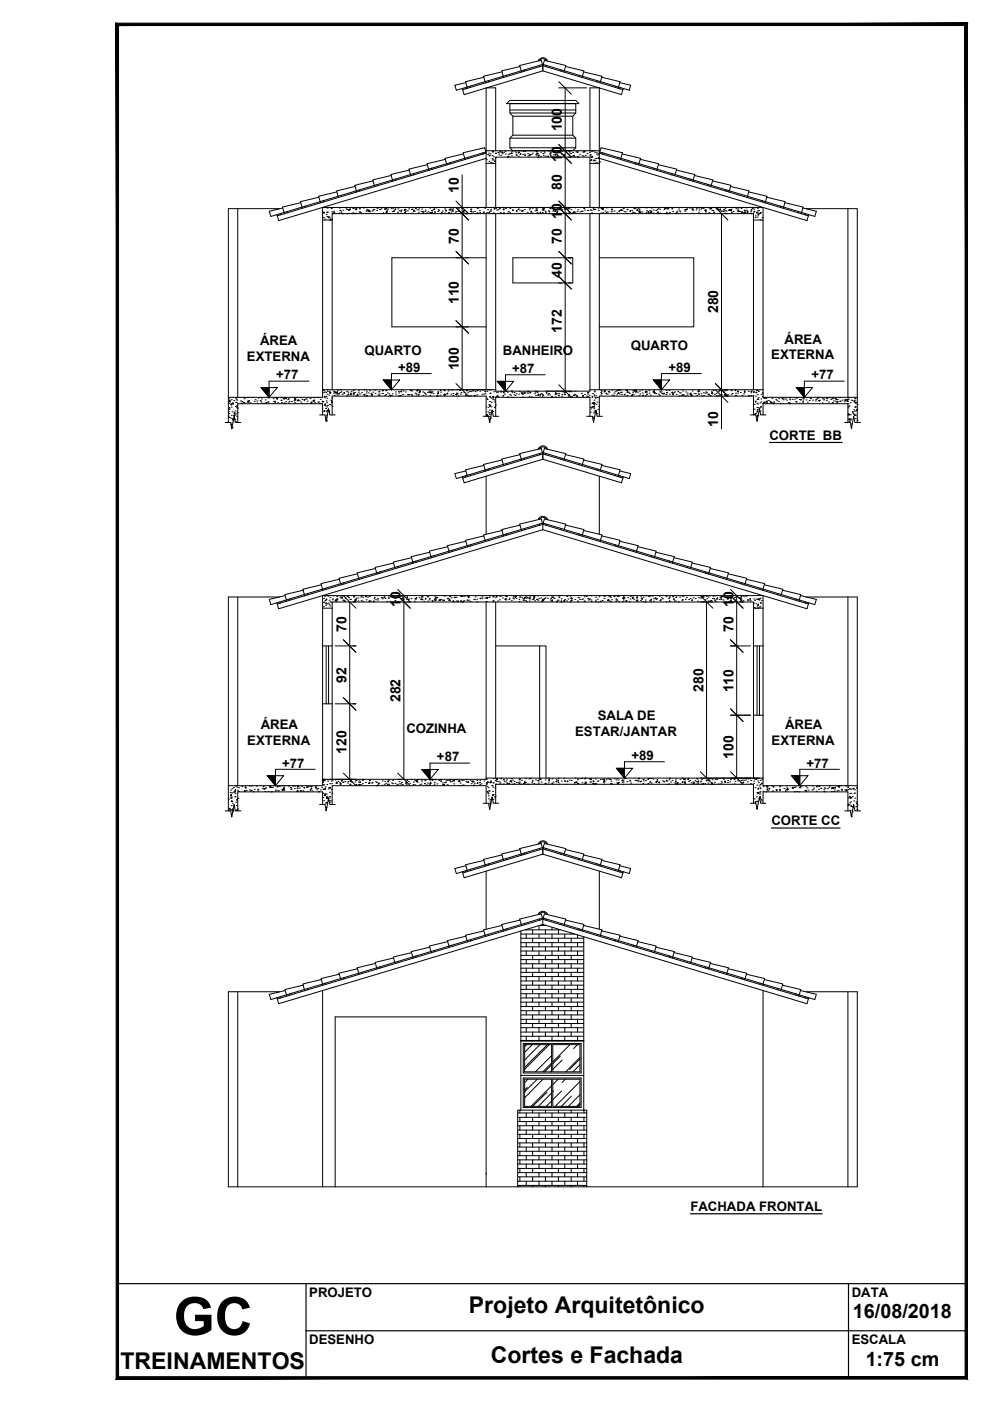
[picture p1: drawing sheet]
<svg xmlns="http://www.w3.org/2000/svg" width="210mm" height="297mm" viewBox="0 0 210 297" stroke-linecap="round" stroke-linejoin="round" font-family="sans-serif">
<defs><g id="words">
<text font-size="11.2" x="36.8" y="283">GC</text>
<g font-size="4.9">
<text x="99.4" y="278.4">Projeto Arquitetônico</text>
<text x="25.6" y="290.2">TREINAMENTOS</text>
<text x="104.1" y="288.9">Cortes e Fachada</text>
</g>
<g font-size="4.2">
<text x="180.8" y="279.5">16/08/2018</text>
<text x="183.5" y="289.5">1:75 cm</text>
</g>
<g font-size="3">
<text x="119.1" y="27.9" transform="rotate(-90 119.1 27.9)">100</text>
<text x="119.1" y="34.3" transform="rotate(-90 119.1 34.3)">10</text>
<text x="97.3" y="40.9" transform="rotate(-90 97.3 40.9)">10</text>
<text x="119.1" y="40.3" transform="rotate(-90 119.1 40.3)">80</text>
<text x="119.1" y="46.4" transform="rotate(-90 119.1 46.4)">10</text>
<text x="97.3" y="51.6" transform="rotate(-90 97.3 51.6)">70</text>
<text x="119.1" y="51.6" transform="rotate(-90 119.1 51.6)">70</text>
<text x="119.1" y="58.9" transform="rotate(-90 119.1 58.9)">40</text>
<text x="97.3" y="64.5" transform="rotate(-90 97.3 64.5)">110</text>
<text x="119.2" y="70.5" transform="rotate(-90 119.2 70.5)">172</text>
<text x="152.3" y="66.4" transform="rotate(-90 152.3 66.4)">280</text>
<text x="97.3" y="78.5" transform="rotate(-90 97.3 78.5)">100</text>
<text x="152.3" y="90.5" transform="rotate(-90 152.3 90.5)">10</text>
<text x="84.9" y="128.7" transform="rotate(-90 84.9 128.7)">10</text>
<text x="155.5" y="128.7" transform="rotate(-90 155.5 128.7)">10</text>
<text x="73.4" y="133.9" transform="rotate(-90 73.4 133.9)">70</text>
<text x="155.5" y="133.9" transform="rotate(-90 155.5 133.9)">70</text>
<text x="73.4" y="144.7" transform="rotate(-90 73.4 144.7)">92</text>
<text x="84.9" y="148.9" transform="rotate(-90 84.9 148.9)">282</text>
<text x="149.1" y="146.7" transform="rotate(-90 149.1 146.7)">280</text>
<text x="155.5" y="146.8" transform="rotate(-90 155.5 146.8)">110</text>
<text x="73.4" y="159.8" transform="rotate(-90 73.4 159.8)">120</text>
<text x="155.5" y="160.8" transform="rotate(-90 155.5 160.8)">100</text>
</g>
<g font-size="2.8">
<text x="52.4" y="76.6">EXTERNA</text>
<text x="55.1" y="73.2">ÁREA</text>
<text x="77.3" y="75.4">QUARTO</text>
<text x="106.6" y="75.4">BANHEIRO</text>
<text x="133.8" y="74.2">QUARTO</text>
<text x="163.5" y="76.2">EXTERNA</text>
<text x="166.4" y="72.9">ÁREA</text>
<text x="58.5" y="80.4">+77</text>
<text x="84.4" y="78.8">+89</text>
<text x="108.6" y="79.1">+87</text>
<text x="141.7" y="78.8">+89</text>
<text x="172" y="80.4">+77</text>
<text x="163.1" y="93.2">CORTE BB</text>
<text x="55.3" y="154.6">ÁREA</text>
<text x="86.2" y="155.4">COZINHA</text>
<text x="126.7" y="152.7">SALA DE</text>
<text x="166.4" y="154.6">ÁREA</text>
<text x="52.4" y="157.9">EXTERNA</text>
<text x="92.7" y="161.4">+87</text>
<text x="121.9" y="156.1">ESTAR/JANTAR</text>
<text x="133.9" y="161.2">+89</text>
<text x="163.6" y="157.9">EXTERNA</text>
<text x="59.8" y="162.7">+77</text>
<text x="171" y="162.7">+77</text>
<text x="163.6" y="175">CORTE CC</text>
<text x="146.4" y="256.8">FACHADA FRONTAL</text>
<text x="65.6" y="275">PROJETO</text>
<text x="180.6" y="274.9">DATA</text>
<text x="65.6" y="284.9">DESENHO</text>
<text x="180.6" y="284.9">ESCALA</text>
</g>
</g></defs>
<!-- layer: Piso -->
<g fill="none" stroke="#000" stroke-width=".21">
<path d="M103.1 34.6v-2.6h24v2.6M103.1 33.9h.1M103.4 32.8h.1M103.6 32.5h.1M103.7 34.2h.1M103.7 33l.2-.1v.2zM103.9 32.6h.1M104 34.4h.1M104.3 33h.1M104.3 33.9h.1M104.3 33.6h.1M104.3 34.6h.1"/>
<path d="M104.4 32.1h.1M104.5 33.9h.1M104.5 32l.1 .2h-.1l.1-.2M104.6 33.2h.1M104.9 34.1l.1 .1h-.2zM105.1 32.5h.1M105.1 33.5h.1M105.1 34.6v-1.3h20v1.3M105.5 32.3h.1M105.7 32.8h.1M105.7 32.4h.1M106 32.1l.2-.1-.1 .2z"/>
<path d="M106.2 32.9h.1M106.5 32.6h.1M106.5 32.2v.2h-.1l.1-.2M106.8 32.3h.1M107.1 32.1h.1M107.1 32.6h.1M107.7 32.7h.1M107.7 33.3l-.1-.1 .2-.1v.2M107.8 33.1h.1M108 32.6h.1M108.4 33.1h.1M108.4 32.4l.1 .2h-.2l.2-.2"/>
<path d="M108.5 32.1h.1M108.5 32.5h.1M109.2 32h.1M109.3 32.4h.1M109.4 32.7h.1M109.5 32.9h.1M109.9 33.1h.1M109.9 32.3h.2l-.1 .1zM109.9 32.3h.1M110.4 32.6v.1h-.1zM110.9 32.8h.1M110.9 32.1h.1"/>
<path d="M111.2 32.7h.1M111.2 33h.1M111.3 32.1h.1M111.9 32.6h.1M111.9 33.1h.1M112.3 32.9h.1M112.3 32.7l.1 .2h-.2zM112.6 32.8h.1M112.9 32.5h.1M113.5 32.8h.1M113.7 32.2l.2-.2v.2zM113.7 32.9h.1"/>
<path d="M113.8 32.6l.2-.1-.1 .2zM113.9 33.3h.1M114 32.6h.1M114.3 32.9v.2h-.1zM114.6 33.2h.1M114.6 32.3h.1M115.1 32.6h.1M115.2 32.9h.1M115.3 32.2h.1M115.4 32.4h.1M115.6 33.1h.1M116.2 33.1l.1 .1h-.2z"/>
<path d="M116.3 32h.1M116.6 32.6l.2-.2v.3zM116.7 33h.1M116.7 32.3h.1M116.8 33.1h.1M116.8 32.2h.1M117.3 32.9h.1M117.7 32.8l.2-.1-.1 .2-.1-.1M117.8 32h.1M118 32.8h.1M118.1 33.1h.1M118.1 33.3h.1"/>
<path d="M118.2 32.9h.1M118.2 32h.1M118.3 32h.1M119 32.6h.1M119.2 32h.1M119.5 33.1h.2v-.2l-.2 .2M119.5 32.8h.1M119.5 33.1h.1M120 32h.1M120.6 32.1h.1M120.7 32.4h.1M121 32.6h.1"/>
<path d="M121 33.2h.1M121.3 33.1h.1M121.4 32.3h.1M121.6 33l.2-.1-.1 .2zM121.7 33.3h.1M122.1 32.2h.1M122.3 32.3h.1M122.3 33.3h.1M122.4 32.2h.1M122.4 33.3h.1M122.5 33.3h.1M122.9 32.8h.1"/>
<path d="M123.4 33h.1M123.6 32.3h.1M123.7 33.1h.1M123.7 32.2h.1M123.9 32.1l.1-.1v.2zM124.1 32.9h.1M124.4 32.5h.1M125 32.3h.1M125.1 32.9h.1M125.1 32h.1M125.1 32.8h.1M125.1 33.1h.1"/>
<path d="M125.3 33.4h.1M125.5 34h-.2l.2-.2v.2M125.5 33.2l.2-.1-.1 .2zM125.5 32h.1M125.6 32h.1M125.8 32h.1M125.9 33.9l.1 .2h-.2l.2-.2M126.1 32.3h.1M126.1 34.6h.1M126.1 33.7h.1M126.1 34.1h.1M126.4 33.6h.1"/>
<path d="M126.4 34.5h.1M126.4 32.4h.1M126.5 32.7h.1M126.7 32.9h.1M126.8 33.4h.1M126.8 33.6h.1M126.9 32.6h.1M127.1 34.3h.1M68.4 46.7v-2.7h93.4v2.7M68.6 46.1h.1M68.6 45.1h.1M68.7 45v.1h-.1z"/>
<path d="M68.8 46.4h.1M69.2 45.5h.1M69.3 45.9h.1M69.3 45h.1M69.3 44.1h.1M69.4 44.1h.1M69.4 45h.1M69.6 46.1h.2l-.1 .1zM69.6 46h.1M69.8 46.1h.1M70.1 46.7l-.2-.1 .2-.2v.3M70.2 44.2l.2-.1-.1 .1z"/>
<path d="M70.3 46.5h.1M70.3 44.9h.1M70.4 46.7v-1.4h89.4v1.4M70.5 44h.1M70.5 45.3l.1-.2 .1 .2M70.7 44.8h.1M70.7 45.2h.1M70.8 45.1h.1M71.9 44.1h.1M72 45.3h-.2l.2-.1v.1M72 44.7h.1M72.1 44.6h.1"/>
<path d="M72.2 45.2h.1M72.3 44.9h.1M72.4 44h.3M72.5 44h.1M72.6 45.3h.1M72.7 44.6h.1M73.3 44.2h.1M73.5 45.3h.1M73.5 44.4h.1M73.7 45.3h.1M73.7 44.5h.1M73.9 44.6h.1"/>
<path d="M74.1 44.4l.2-.1-.1 .2zM74.5 45.2h.1M74.7 45.3h.1M74.8 44.2h.1M74.9 45.1h.1M74.9 44.2h.1M75.1 45.3h.1M75.4 45.2h.1M75.5 44.2h.1M75.5 44.4h.1M75.6 44.5h-.3l.3-.3v.3M76.1 45h.1"/>
<path d="M76.1 44.2h.1M76.2 44.3h.1M76.3 44.9h.1M76.3 44h.1M76.4 45.1h.1M77 44.1h.1M77.1 44h.1M77.2 44h.1M77.6 44.7h.1M77.7 44.4h.1M77.7 44.7h.1M78.2 44.8h.1"/>
<path d="M78.2 44.9l.2-.2 .1 .2zM78.2 44.5l-.2 .1 .1 .1 .1-.2M78.6 44h.1M78.9 44.7h.1M79.1 44.5h.1M79.1 44.4h.1M79.3 44.4h.1M79.9 44.6h.1M80 44l-.1 .1h.1M80 44v.1M80 44.1h.1M80.4 44.4h.1"/>
<path d="M80.4 45.3h.1M80.6 44.5h.1M80.8 44.2h.1M81.3 45.1l.1 .2M81.4 45.1l-.3 .2M81.5 44.2h.1M81.6 44.4h.1M81.8 45.1h.1M81.8 44.2h.1M81.9 45.1h.1M81.9 44.8l.2-.1-.1 .2zM81.9 44.3v-.2l-.1 .1 .2 .1"/>
<path d="M82 44.5h.1M82.2 44.3h.1M82.6 45.3h.1M82.9 44.2h.1M83.2 44.9h.1M83.3 44.2h.1M83.5 44.6h.1M83.5 44.8h.1M83.8 44.3l.1 .2-.1-.1 .1-.1M84.3 45h.1M84.3 44h.1M84.4 44.3h.1"/>
<path d="M84.6 44.7h.1M84.9 44.9h.1M84.9 44.7h.1M85 44.5h.1M85.7 44.6l.1-.1v.1M85.7 44.6h.2M85.8 44.4h.1M85.8 45h.2l-.1 .1-.1-.1M85.9 44.5h.1M86 44.8h.1M86.4 44.7h.1M86.6 44.3h.1"/>
<path d="M87.2 44.4h.1M87.3 45.2h.1M87.4 44.3h.1M87.7 44.6h.1M87.7 44.6l.1 .2h-.1l.1-.2M87.8 44.8h.1M88.1 44.2l.2-.1-.1 .1zM88.2 44h.1M88.4 44.5h.1M88.7 45h.1M88.7 44.5h.1M88.8 44.1h.1"/>
<path d="M89.3 44.8h.1M89.4 44.3h.1M89.7 44.8v.2h-.1l.1-.2M89.7 45.3l.2-.1zM90.1 44.8h.1M90.2 44.5h.1M90.4 45.2h.1M90.7 44.9h.1M91.1 45.1h.1M91.1 44.1h.1M91.3 45.1h.1M91.5 44.7h.1"/>
<path d="M91.6 44.6h.1M91.6 45l.1 .1h-.2l.2-.1M91.8 44h.1M92 44.4l.1-.1v.2zM92.1 45h.1M92.4 44h.2M92.8 44.8h.1M92.9 44.5h.1M93 44.7h.1M93.5 45.3l.1-.2v.2M93.6 45h.1M93.8 44.7h.1"/>
<path d="M94.2 45.2h.1M94.3 44.3h.1M94.4 44.5h.1M94.5 44.7h.1M95.1 45.1h.1M95.2 44.5l.2-.2v.2zM95.5 45.3h.1M95.5 44.5h.1M95.6 45h.1M95.7 44.1h.1M95.9 44.6l.1-.1v.2zM95.9 44.8h.1"/>
<path d="M96 44.3h.1M96.5 45.1h.1M96.6 44.9h.1M97 44.8h.1M97.2 45.3h.1M97.2 44.3h.1M97.4 44.8h.1M97.6 44h.1M97.9 44.2h.1M97.9 45.2h.1M98.1 44.9l.3 .1-.1-.3-.2 .3M98.2 45.1h.1"/>
<path d="M98.2 44.6h.1M98.4 44.6h.1M98.8 44.9h.1M98.9 44.1h.1M99.4 45.3h.1M99.8 45.3h.1M99.8 44.4h.1M99.8 44.3h.1M99.9 44.9h.1M99.9 44.7l-.1 .1 .1 .1M99.9 44.7v.2M100.3 45h.1"/>
<path d="M100.6 44.8h.1M100.9 45.3h.1M101.1 45.3l.1-.1v.1M101.2 44.2h.1M101.2 45.1h.1M101.4 44.1h.1M101.6 44.7h.1M101.7 45h.1M102.1 44h.1M102.4 45h.1M102.5 45h.1M102.6 44h.1"/>
<path d="M102.9 44l-.1 .1h.2M102.9 44v.1M103.2 45.1h.1M103.4 44.5h.1M103.7 45h.1v.1zM103.9 44.7h.1M104 44.7h.1M104 44.4h.1M104.3 45.3h.1M104.6 45.1h.1M104.9 44.3v-.2l-.1 .2h.1M105.1 44.2h.1"/>
<path d="M105.3 44.5h.1M105.6 44.5h.1M105.9 44.2l.2-.1v.1zM106.1 45.1h.1M106.1 45.2h.1M106.7 44.4h.1M106.7 45.3h.1M106.8 44h.1M106.8 45h.1M106.8 44.3l.1 .2h-.2zM107.2 44.2h.1M107.5 45.3h.1"/>
<path d="M107.6 45.2h.1l-.1 .1M107.8 44.8h.1M108.1 45.1h.1M108.1 44.2h.1M108.7 44.5l.1 .1M108.8 44.5l-.1 .1h.1M109.5 44.9h.1M109.5 44.6h.1M109.5 44h.1M109.8 44.4l.2-.1v.2zM110.1 44.5h.1M110.2 45.3h.1"/>
<path d="M110.7 44.6v.2M110.7 44.6l-.1 .2h.2M110.8 44.7h.1M110.9 44h.1M111.2 44.4h.1M111.8 45h.1M112.2 45.3h.1M112.2 44.5h.1M112.3 44l-.1 .1M112.4 44.1h.1M112.4 44l.1 .1h-.3M112.6 44.8l.1 .2"/>
<path d="M112.7 44.8l-.1 .2h.1M112.8 45.2h.1M112.9 44.2h.1M113.4 44.7h.1M113.6 45.2h.1M113.6 44.1h.1M113.6 44.3h.1M113.7 44.6l.2-.1v.2zM113.8 44.1h.1M113.9 45h.1M114 45.3h.1M114.6 45l-.1 .1z"/>
<path d="M115 45h.1M115 44.5h.1M115 44.2h.1M115.1 44.5l.2-.2v.3zM115.3 44.2h.1M115.6 44.8h.1M115.6 45h.1M116.3 44.7h.1M116.4 44.8h.1M116.5 44.2h.1M116.5 45.1l.1 .2M116.6 45.1l-.2 .2"/>
<path d="M116.7 44.2h.1M117.2 44.8h.1M117.3 44.6h.1M117.6 44.8l.2-.1v.2zM117.8 44.7h.1M118.1 44.3h.1M118.2 45h-.2l.2-.2v.2M118.5 45.3h.1M118.8 44.5h.1M119 44.3h.1M119.1 44.5h.1M119.6 44.4h.1"/>
<path d="M119.7 44.2h.1M120 45.2h.1M120 44h.1M120.3 44.2h.1M120.5 44.3h.1M120.5 45.2h.1M120.7 44.1h.1M121 45.3h.1M121.1 44.5h.1M121.4 45.2h.1M121.7 45h.1M121.7 44.9l-.2 .1 .2 .1v-.1"/>
<path d="M121.9 44.1h.1M121.9 45h.1M122.4 44.9h.1M122.5 44.5h.1M123 44.9h.1M123.3 44.8h.1M123.4 44.7h.1M123.8 44.2l.2-.1-.1 .1zM123.9 44.5h.1M124.5 44.6h.1M124.7 44.6h.1M125.1 44.5h.1"/>
<path d="M125.4 44.6h.1M125.4 45.2h.2l-.1 .1zM125.8 44.4h.1M125.8 44v.1h.1v-.1M126.1 44.4h.1M126.8 44.3h.1M126.9 44.7h.1M127.4 44.2h.1M127.4 45.2h.1M127.7 44.4l.2-.1-.1 .2zM127.7 44.1h.1M127.8 45.1h.1"/>
<path d="M127.8 44.1l.1 .2h-.2zM128.3 44.7h.1M128.5 45h.1M128.6 44.1h.1M128.8 45h.1M128.8 44h.1M129.5 44.9h.1M129.7 44.8h.1M129.8 44.5v-.2l-.1 .2h.1M130.2 44.7h.1M130.8 45.2h.1M131.2 44.9h.1"/>
<path d="M131.3 44.7h.1M131.6 44.6h.1M131.6 44.6l.2-.1-.1 .2zM131.7 44.6v-.1l-.1 .1h.2M131.9 44.6h.1M132.2 44l-.1 .2h.2M132.3 44.9h.1M132.3 44v.2M132.6 44.9h.1M132.9 45.3h.1M133 44.4h.1M133 44.5h.1"/>
<path d="M133.7 44.8v-.2l-.2 .2h.2M133.9 45.3h.1M133.9 44.6h.1M134.1 45h.1M134.3 45.1h.1M134.4 44.2h.1M134.6 45.2h.1M134.6 44.2h.1M135.2 44.4v.2h-.2zM135.3 44.2h.1M135.5 44.8l.2-.1-.1 .2zM135.5 44.4h.1"/>
<path d="M135.5 45h.1M135.6 44.8l.1 .2h-.2l.1-.2M135.7 45.1h.1M135.7 44h.1M135.7 44.9h.1M136.1 45h.1M136.4 44h.1M136.6 44h.1M137 45.1h.1M137.1 44.1h.1M137.1 44.7h.1M137.4 44.8h.1"/>
<path d="M137.6 45.1v-.1l-.2 .1h.2M137.7 44.7h.1M137.9 44h.1M137.9 45l.2-.2v.3zM138 44.7h.1M138.1 44.1h.1M138.4 45.2h.1M138.5 44.5h.1M139.1 44.6h.1M139.3 44.4h.1M139.3 45l.3-.1-.1 .2zM139.5 45.1v.2"/>
<path d="M139.5 44.2h.1M139.5 45.1l-.1 .2M139.8 45.3h.1M139.9 44.4h.1M139.9 45.2h.1M140.8 44.4h.1M140.9 44.1h.1M141 44.2h.1M141 45.3h.1M141.3 44.2h.1M141.3 45h.1M141.3 45.3h.1"/>
<path d="M141.4 45.3h.1M141.5 44.3h.1M141.6 44.1h.2v.1zM141.8 45.3h.1M141.9 45.1h.1M142.4 44.3h.1M142.5 44.2h.1M142.6 44.9h.1M143.5 45.1l-.3 .1 .2 .1 .1-.1M143.5 45h.1M143.5 44.8h.1M143.9 44.3h.1"/>
<path d="M144 44.7h.1M144.2 44.9h.1M144.7 44h.1M145.1 44.5h.1M145.2 44.8h.1M145.3 44.4h.1M145.4 44.5h.1M145.5 44.4l.2-.1v.2zM146.2 44.1h.1M146.7 44.3h.1M146.8 45.2h.1M146.8 44.5h.1"/>
<path d="M146.8 44.3h.1M146.9 44.6h.1M147.6 44.5h.1M147.6 44.2h.1M148.1 45h.1M148.2 44.1h.1M148.2 44.5h.1M148.2 44h.1M148.6 44.3h.1M148.7 44.1l.1-.1 .1 .1zM149.1 44.2h.1M149.4 44.6l.2-.1-.1 .2z"/>
<path d="M149.5 44.8h.1M149.6 45.2h.1M149.6 44.6h.1M150.3 45.1h.1M150.3 44.1h.1M150.5 44.3h.1M150.8 44.1v.2h-.1zM150.9 44.6h.1M151 44h.1M151.1 44.7h.1M151.3 45.1h.1M151.3 45h.1"/>
<path d="M152 44.3h.1M152.2 44v.2h-.2zM152.3 44.5h.1M152.6 44.7h.1M152.7 44.3l.1 .2h-.2zM152.9 44.8h.1M153 44.7h.1M153.3 44.8l.2-.1-.1 .2zM153.4 44.4h.1M153.7 45.2h.1M153.7 44.2h.1M153.7 44.7h.1"/>
<path d="M154 44.7h.1M154.5 44.5h.1M154.7 44.6v-.1l-.2 .1h.2M154.7 44.5h.1M154.9 44.5h.1M154.9 44.7l.2-.3v.3M154.9 44.6l.2 .1M155.1 45h.1M155.1 44.1h.1M155.1 45.1h.1M155.4 44.8h.1M155.7 44h.1"/>
<path d="M156 44.2h.1M156.3 44.5h.1M156.4 45.3h.1M156.4 44.8h.1M156.4 44.3h.1M156.5 44.8l.1-.2v.2M156.5 44.8h.2M156.7 44.8h.1M156.9 44.9h.1M157.1 44.2h.1M157.2 45l.2-.1-.1 .2zM157.4 45.1h.1"/>
<path d="M157.6 44h.1M157.8 44.6h.1M158 44.9v.2h-.2zM158.1 44.1h.1M158.3 44.6h.1M158.3 45h.1M158.6 45v-.2l-.2 .2h.2M159.2 44.9h.1M159.2 45.3h.1M159.2 44.7h.1M159.2 44.4h.1M159.7 44.1l-.1 .1-.1-.1h.2"/>
<path d="M159.8 45h.1M159.8 44.8h.1M159.8 44.3h.1M160.1 46.1h.1M160.1 45.8h.1M160.5 45v.1M160.5 46h.1M160.5 45l-.1 .1h.2M160.6 45.1h.1M160.6 44.2h.1M160.6 44.7h.1M160.9 44.7h.1"/>
<path d="M160.9 45.3h.1M160.9 45.6h-.2l.2-.3v.3M161.1 45.2l.2-.1-.1 .2zM161.1 46.6h.1M161.2 45.1h.1M161.4 44h.1M161.6 46.1h.1M47.7 89.6h1.2l.2 1.3 .5-2.6 .3 1.3h1.2M48.4 88.2h.1M48.4 89.6v-5.4h20v-1.6h36.7v.3h20v-.3h36.7v1.6h20v5.4M48.5 87.3h.1M48.5 86.4h.1"/>
<path d="M48.5 87.7h.1M48.5 86.7h.1M48.5 84.6h.1M48.5 85.5h.1M48.6 86.7h.1M48.6 85.1h.1M48.6 88.5h.1M48.7 85.2h.1M48.8 84.9l-.1 .2-.1-.1M48.8 84.9l-.2 .1M48.9 88.6h.1M48.9 85.8l.2-.2v.3z"/>
<path d="M49 90l.1-.1-.1 .2M49 90.1h.1M49 86.3h.1M49.1 84.8h.1M49.1 88.1h.1M49.1 90.8h.1M49.2 87.3h.1M49.2 90.6h.1M49.3 85.7h.1M49.4 89.1h.1M49.4 85.6v-.2l-.1 .1 .1 .1M49.5 88.7v.2h-.2z"/>
<path d="M49.6 84.9h.1M49.6 88.1l.1-.1v.1zM49.6 87.6h.1M49.6 87.6l.2-.2v.2M49.6 87.6h.2M49.8 88.9h.1M49.8 88h.1M49.9 87.1h.1M49.9 85.3h.1M49.9 86.2h.1M49.9 84.4h.1M49.9 89.5h.1"/>
<path d="M49.9 87.8h.1M50.1 84.6h.1M50.1 85.3h.1M50.1 86.4h.1M50.1 89.5l.1 .1M50.2 89.5l-.2 .1M50.2 84.8h.1M50.2 88.3h.1M50.3 87.5h.1M50.4 86.5h.1M50.4 86l-.2 .1h.1l.1-.1M51 85h.1"/>
<path d="M51.1 85.5h.1M51.3 85.1h.1M51.3 85.6h.1M51.5 85.3h.1M51.8 84.4h.1M51.8 85.3h.1M51.8 84.5h.1M52.4 84.3h.1M52.4 85h.1M52.6 85.1v.2l-.1-.1 .2-.1M52.7 84.9h.1M52.8 85.2h.1"/>
<path d="M53 85.4h.1M53.4 84.3h.1M53.9 85.1h.1M54.1 84.8h.1M54.5 85h.1M54.5 85.5h.1M54.8 84.3l.1-.1v.2zM55.1 84.9h.1M55.3 85.2h.1M55.4 85.5h.1M55.4 84.6h.1M55.9 85.5h.1"/>
<path d="M56.2 84.8h.1M56.4 85.3h.1M56.5 85.3v.2l-.1-.1 .2-.1M56.8 84.4h.1M56.8 85.3h.1M57.9 85.5h.1M57.9 84.5h.1M58 85.1h.1M58.2 85.1h.1M58.2 85.3h.1M58.6 84.5h.1M58.7 84.2l.1 .2"/>
<path d="M58.7 84.5h.1v.1zM58.7 84.2v.2M58.9 85.4h.1M59.6 84.9h.1M59.6 84.3h.1M59.6 84.8h.1M59.7 85.3h.1M60.1 84.5l.2-.2 .1 .3zM60.2 85.4h.1M60.4 85.6h.1M60.5 85.6h-.1M60.6 85.2h.1"/>
<path d="M60.6 84.4l.1 .1M60.7 84.4l-.1 .1h.1M61 84.7h.1M61.1 85.4h.1M61.2 84.5h.1M61.3 85.1h.1M61.8 85.1h.1M62.3 85h.1M62.3 85.4h.1M62.4 84.5h.1M62.6 85.5h.1M62.6 84.5v.2h-.1l.1-.2"/>
<path d="M62.7 84.3h.1M62.7 84.7l-.1 .1h.1v-.1M63 85l.2-.2v.2zM63.4 84.9h.1M63.7 84.3h.1M63.7 85.2h.1M64 85.6h.1M64 84.7h.1M64.5 84.8l.1-.1v.2zM64.7 84.6h.1M65 84.6h.1M65 85.6h.1"/>
<path d="M65.1 85h.1M65.7 84.5h.1M66 85.6h.1M66.1 85.2l.1 .3-.3-.1zM66.4 85l.2-.1v.2zM66.5 84.9v.1h-.1l.1-.1M66.5 84.8h.1M66.5 84.3h.1M66.7 85.3h.1M67.4 85.3h.1M67.4 84.3h.1M67.6 85.3h.1"/>
<path d="M67.8 88h1.1l.3 1.3 .5-2.6 .2 1.3h1.2M67.8 85.6h.1M67.9 84.7h.1M68.4 88v-2.4h-18v4M68.4 85.1h.1M68.4 85l.1 .2h-.2zM68.4 82.8h.3M68.6 83.3h.1M68.6 82.6l-.2 .2M68.7 82.6v.2M68.7 87h.1M68.7 84.1l.2-.1v.2z"/>
<path d="M68.8 83.1h.1M68.8 87.1l.1 .1h-.2zM68.9 84.3h.1M68.9 86.1h.1M69 85.6v.3h-.2zM69 86.6h.1M69.1 83.2h.1M69.1 89h.1M69.1 89.1v.1l.1-.1M69.2 89.3h.1M69.2 88.1h.1M69.2 84h.1"/>
<path d="M69.2 85h.1M69.2 88.4h.1M69.2 88.9v.1M69.2 89.1h.1M69.2 87.2h.1M69.2 85.4h.1M69.2 86.3h.1M69.3 84.5h.1M69.3 83.6h.1M69.4 82.7h.1M69.4 87h.1M69.4 86h.1"/>
<path d="M69.4 83h.1M69.7 83.8h.1M69.8 87.1h.1l-.1 .1M69.8 85.8h.1M69.8 83h.1M69.9 83.3l.1-.1v.2zM70 83.3h.1M70.1 85.9h.1M70.1 84.9h.1M70.3 84.4h.1M70.3 85.2h.1M70.3 85.2l.1 .1"/>
<path d="M70.4 86.1h.1M70.4 85.3v-.1l-.1 .1 .1 .1M70.4 88v-4h32.7v4.3M70.6 82.9h.1M70.7 83.4h.1M70.9 83.8h.1M70.9 83h.1M71 83.2l.2-.1-.1 .2zM71.3 83.5h.1M71.3 83.2l.2-.2 .1 .3zM71.4 83.4h.1M71.5 83.7h.1"/>
<path d="M71.6 82.8h.1M72 83.4v.1h-.2zM72.1 83.2h.1M72.2 82.7h.1M72.3 83.1h.1M72.5 83.6h.1M72.9 83.4h.1M72.9 83.2h.1M73.5 83h.1M73.5 83.9h.1M73.8 83.1h.1M73.8 83.7l.1-.2v.2z"/>
<path d="M74.3 83.4h.1M74.3 83.5h.1M74.4 83.5l.1 .2h-.3l.3-.2M74.5 83h.1M74.9 82.8h.1M74.9 83.7h.1M74.9 83.4h.2l-.1 .1zM75 83.3h.1M75.2 83.2h.1M75.5 83.9h.1M75.8 83.6h.1M75.8 83.7l.1 .2-.2-.1z"/>
<path d="M76 83.1h.1M76 82.7h.1M76.2 83.5h.1M76.7 83.3h.1M77.1 83.7h.1M77.2 83.6h.1M77.2 84h.1M77.3 82.6v.1M77.6 83.3h.1M77.7 82.9h.1M77.7 83.9h.1M77.7 84l.1-.1v.1"/>
<path d="M78.1 83.3h.1M78.3 82.8h.1M78.6 83.4h.1M78.7 83.8h.1M78.7 83.7h.1M78.8 83.7l.2-.1-.1 .1zM79 83.1h.1M79.4 82.7h.1M79.5 83.4h.1M80.1 83.7h.1M80.2 83.1h.1M80.4 83h.1"/>
<path d="M80.4 83.9h.1M80.4 83.5h.1M81 83.4h.1M81.1 83.4h.1M81.1 82.8l.2-.1-.1 .2zM81.6 83.8h.1M81.8 83.7h.1M81.8 82.8h.1M82.1 83.3h.1M82.5 83.5h.1M82.7 83.9l.2-.1-.1 .2zM83 83.9h.1"/>
<path d="M83.2 83.5h.1M83.8 83.1h.1M83.9 83.6h.1M84.4 83.9h.1M84.5 83h.1M84.5 83.3h.1M84.8 83.9h.1M84.9 83.9h.1M84.9 83l.3-.1-.1 .2zM85.2 82.7h.1M85.3 83.7h.1M85.5 82.9h.1"/>
<path d="M85.9 83.1h.1M86.4 83.7h.1M86.5 83.7h.1M86.8 83.7h.1M87.1 82.7l.1 .1M87.2 82.7l-.2 .1h.2M87.2 83.6h.1M87.3 83.8h.1M87.3 82.9h.1M88 83.4h.1M88.2 83.5h.1M88.2 83.7h.1"/>
<path d="M88.5 82.6l-.2 .2 .2 .1v-.3M88.7 82.7h.1M88.7 83.7h.1M88.7 83.9h.1M88.8 83.2l.3-.1-.1 .2zM89.1 82.8v.2M89.1 82.8l-.1 .2h.1M89.6 83.1h.1M89.7 83.8h.1M89.9 83.3h.1M90.1 83.4h.1M90.2 83.7h.1"/>
<path d="M90.6 83.2h.1M91 83v.2l-.1-.1 .1-.1M91.1 83.9h.1M91.2 82.8h.1M91.2 83.3l.2-.2 .1 .2zM91.5 83.2h.1M91.6 83.1h.1M91.8 83.4h.1M92.6 83.9h.1M92.7 83.4h.2v.1zM92.8 84h.1M92.8 83.1h.1"/>
<path d="M92.9 83.3l.1-.1v.2zM93.3 83.8h.1M93.3 82.8h.1M93.4 83.1h.1M94 82.7h.1M94.1 83.7l.2-.2v.3zM94.2 82.8h.1M94.2 83.8h.1M94.3 83.7h.1M94.9 83.4v.1h-.1l.1-.1M95 82.9h.1M95.2 82.6v.1"/>
<path d="M95.6 83.6h.1M95.6 82.7h.1M96 82.7h.1M96 83.8h.1M96 83.4h.1M96.6 83.7l.2-.1v.1zM96.7 83.4h.1M96.7 83.7l.1-.2 .1 .2zM97 83.4h.1M97.2 84h.1M97.4 82.7h.1M97.6 83.6h.1"/>
<path d="M97.7 83.2h.1M98.4 83.2h.1M98.7 83.8l.1-.1v.2zM98.9 82.8h.1M98.9 82.8l.2-.1-.1 .2-.1-.1M99.2 83.3h.1M99.4 83.9h.1M99.5 83h.1M99.7 83.9h.1M99.8 83h.1M100.1 82.9h.1M100.3 82.8h.1"/>
<path d="M100.4 83.8h.1M100.5 83.9l.2-.1v.1zM100.6 84l.1-.1v.1M100.7 83h.1M101.1 83.7h.1M101.1 82.8h.1M101.2 82.8h.1M101.8 82.9h.1M102.2 83.6h.1M102.3 82.8h.1M102.4 88.3h1.2l.2 1.3 .5-2.7 .3 1.4h1.1M102.5 83.5h.1"/>
<path d="M102.8 83l.2-.1-.1 .2zM102.9 83.5h.1M103.1 86.2h.1M103.2 84.5h.1M103.2 88.2l.2-.2v.2zM103.2 83h.1M103.3 84.7h.1M103.3 87.9l-.2 .1 .1 .1 .1-.1M103.4 87.3h.1M103.4 88.1v.2M103.4 86.4h.1M103.4 88.1l-.1 .2"/>
<path d="M103.6 85.8h.1M103.7 87.5h.1M103.7 88.8h.1M103.7 88.3h.1M103.7 87h.1M103.7 87.8h.1M103.8 86.1h.1M103.8 84.1h.1M103.8 87.5h.1M103.8 86.1l.2-.1-.1 .1zM103.8 85.1h.1M103.9 84.2h.1"/>
<path d="M103.9 83.4h.1M103.9 85.9h.1M104 88.6h.1M104.1 86.3h.1M104.1 84.4h.1M104.2 85.3h.1M104.4 87.2h.1M104.4 84.1l.2-.1-.1 .2zM104.5 84.7h.1M104.5 87.2h.1M104.6 84.4v-.2l-.1 .1 .2 .1M104.7 83.1h.1"/>
<path d="M104.7 84.8h.1M104.8 84.2h.1M104.8 85.2h.1M105 86.4v-.2l-.1 .2h.2M105.1 85.9h.1M105.1 88.3v-4.1h20v4.1M105.2 84.1h.1M105.3 83.2h.1M105.4 83.8h.1M105.6 83.1h.1M105.6 84.1h.1M106.1 83.1h.1"/>
<path d="M106.2 83.1h.1M106.6 84h.1M106.6 83.9h.1M106.7 83h.1M106.7 83.2l.2-.1-.1 .2zM107 83.6h.1M107.3 82.9h.1M107.6 83.1h.1M107.6 84.2h.1M108 83.7h.1M108.3 83.8h.1M108.4 82.9h.1"/>
<path d="M108.5 83.3h.1M109 83.7h.1M109 83.2h.1M109.2 83.9h.1M109.4 83.5h.1M110 83.6h.1M110.1 83h.1M110.5 83.3h.1M110.6 83.4h.2l-.1 .1zM110.8 84.2h.1M110.8 83.6h.1M110.8 83.3h.1"/>
<path d="M111.3 83.1v.3h-.2zM111.7 83.3h.1M111.9 83.4h.1M112 82.9l.1 .1M112 82.9v.1M112.2 84h.1M112.2 83.1h.1M112.3 83.3h.1M112.4 83.2h.1M112.7 84.2h.1M113.4 83.4h.1M113.4 83.1h.1"/>
<path d="M113.5 83.8h.1M113.6 82.9h.1M113.9 83.1h.1M113.9 83l.1 .2-.1-.1 .1-.1M114 83.8l.2-.2v.2zM114.4 83.9h.1M114.5 83.7l.2-.1-.1 .1zM114.8 83.5h.1M115 83.7h.1M115 84h.1M115.1 83.9h.1M115.9 83.2v.2l-.1-.1 .1-.1"/>
<path d="M116.1 83.7h.1M116.2 83.5h.1M116.3 83.4h.1M116.6 83.7h.1M116.9 84.2l.2-.2v.2M117.7 84.2h.1M117.7 83.6h.1M117.7 83.3h.1M117.8 83.5h.1M117.8 83.4l.1 .1h-.1M117.9 83.4l-.1 .1M118.1 83.5h.1"/>
<path d="M118.4 83.9l.2-.1-.1 .1zM118.5 83.4h.1M119.1 84h.1M119.1 83.1h.1M119.2 83.7h.1M119.5 83.3h.1M119.7 83.2h.1M119.8 83.5v.2h-.1l.1-.2M120.5 83.8h.1M120.5 84.1h.1M120.6 83.7h.1M120.7 83l.1-.1v.2l-.1-.1"/>
<path d="M121.2 84h.1M121.2 83.1h.1M121.6 83.8l.1-.1 .1 .2zM121.8 83.6h.1M121.9 82.9h.1M122 83.8h.1M122.2 83.9h.1M122.3 84.1l.2-.1-.1 .2zM123.3 83.4h.1M123.5 83.8h.1M123.6 84l.1-.1v.1zM123.9 83.7h.1"/>
<path d="M124.4 84h.1M124.4 88.3h1.2l.2 1.3 .6-2.7 .2 1.4h1.1M124.6 83.2l.1-.1v.2zM124.6 84.1h.1M124.6 83.6h.1M124.7 83.2h.1M124.9 83.9h.1M125.2 87.4h.1M125.2 86.4h.1M125.3 86.7h.1M125.5 86.3l.2-.1v.2zM125.5 85.6l.3-.3v.3"/>
<path d="M125.5 85.6h.3M125.6 83.4h.1M125.6 84l.1 .2h-.2zM125.8 88.4h.1M125.8 87.5h.1M125.8 85.3h.1M125.9 86.7h.1M125.9 86.3h.1M125.9 84.8h.1M125.9 85.7h.1M125.9 85.3h.1M125.9 83.7h.1"/>
<path d="M125.9 87.2h.1M125.9 88.6l.1 .1M126 83.9h.1M126 83.1h.1M126 82.9h.1M126 85.6h.1M126 86.2v-.1l-.1 .1h.2M126 88.6l-.1 .1M126.2 84.3l.2-.1-.1 .2zM126.2 87.2h.1M126.4 83.9h.1M126.4 85.7h.1"/>
<path d="M126.6 84.3h.1M126.6 87.8h.1M126.6 85.3h.1M126.7 86.8h.1M126.9 86.2h.1M127.4 83.7h.1M127.4 83.2h.1M127.4 82.8h.1M127.5 82.9h.1M127.5 83.4h.1M128 83.1h.1M128.1 82.9l.2-.2v.3z"/>
<path d="M128.5 83.4h.1v.1zM128.8 83.6h.1M128.9 83h.1M129.1 83h.1M129.1 83.2h.1M129.7 83.8h.1M129.8 82.7h.1M130.1 83.8h.1M130.2 83.4h.1M130.4 83.1h.1M130.7 82.9h.1M130.8 82.8h.1"/>
<path d="M130.8 83.7h.1M131 82.6l.1 .1M131.1 82.6v.1M131.2 83.2v.2h-.2M131.2 83.2l-.2 .2M131.3 82.8h.1M131.3 83.5h.1M131.4 82.7h.1M131.6 83.2h.1M131.8 83.6h.1M131.8 83.1h.1M132.4 83.7l.1-.1v.1z"/>
<path d="M132.7 82.8h.1M132.9 83.9h.1M132.9 83.2h.1M133 83h.1M133 82.8v-.1l-.1 .1h.2M133.3 83.2h.1M133.5 83.4h.1M134.1 83.6v.3l-.2-.1zM134.1 83.3h.1M134.1 82.9h.1M134.3 83.7h.1M134.3 82.8h.1"/>
<path d="M134.5 83h.1M134.7 83.3h.1M134.8 82.7l-.2 .1M134.8 82.7v.1h-.2M134.9 83l.1-.2v.2zM135.2 83.1h.1M135.5 83.9h.1M135.6 82.9h.1M135.7 83.5h.1M136 82.7h.1M136.2 83.3h.1M136.3 83.9l.1-.1v.1z"/>
<path d="M136.8 83.9h.1M136.9 82.9h.1M136.9 83.2v-.2l-.1 .1 .2 .1M137 83h.1M137.1 83.3h.1M137.1 83.7h.1M137.6 82.8h.1M137.6 83.4h.1M137.9 83.8h.1M138.5 83.1h.1M138.5 83l.2 .1v-.2l-.2 .1M138.6 82.7h.1"/>
<path d="M138.7 83.4h.1M138.8 83.2l.1 .2M138.9 83.2l-.1 .1 .1 .1M139.1 83.4h.1M139.6 83.6h.1M139.8 83.8h.1M139.9 82.9h.1M139.9 83.1h.1M140.2 83.1h.1M140.3 83.4h.1M140.5 83.5h.1M140.8 83.4v.1h-.1l.1-.1"/>
<path d="M141.2 83.7h.1M141.3 82.8h.1M141.3 83.3h.1M141.4 83.2h.1M141.8 82.8h.1M141.9 83.6h.1M142.4 83.2l.2-.1v.2l-.2-.1M142.6 83.5h.1M142.7 83.5l.1 .2h-.2l.2-.2M142.8 83.3h.1M143 83.1h.1M143.4 83.6h.1"/>
<path d="M143.7 83h.1M144 83.3h.1M144 83.9h.1M144.3 83.3h.1M144.6 83.8l.1-.1v.2zM144.7 82.9h.1M144.9 83.7h.1M144.9 83.9h.1M145.4 83.1h.1M145.4 84h.1M145.7 83.7h.1M145.7 83.4h.1"/>
<path d="M146.3 83.7h.1M146.3 83.4l.2 .1v-.1h-.2M146.4 83.6h.1M146.5 83.6h.1M146.5 84l.1-.1 .1 .1M146.7 83.8h.1M146.8 82.9h.1M147.2 83.4h.1M147.4 83.5h.1M147.7 83.8h.1M148 83h.2v-.2l-.2 .2M148 83.4h.1"/>
<path d="M148.1 83.6h.1M148.2 82.7h.1M148.6 83.5h.1M148.7 83.9h.1M149.1 83.3h.1M149.2 83.9h.1M149.5 83.4h.1M149.6 83.1h.1M149.8 83.2h.1M150.1 83.6h.1M150.2 83.7h.2v-.1l-.2 .1M150.3 83.7h.1"/>
<path d="M150.6 83.9h.1M150.8 83.1h.1M150.9 83.2h.1M150.9 83.4l.2-.2v.3zM151.2 82.8h.1M151.5 83.6h.1M151.8 83.9h.1M151.8 83.4h.1M152.1 84h.1M152.3 83.9h.1M152.3 83.1h.1M152.5 82.8l.2-.1-.1 .1z"/>
<path d="M152.5 83.8h.1M152.6 82.8h.1M152.9 83.7h.1M153.2 82.7h.1M153.4 83.1h.1M153.5 83.7h.1M153.7 83.7h.1M153.7 82.8h.1M154 82.6h.1M154 83.7v.2M154 83.7l-.2 .2h.2M154.1 83.9h.1l.1-.1-.2 .1"/>
<path d="M154.4 83.7h.1M155 83.6h.1M155 82.8h.1M155.1 82.7h.1M155.3 83.4h.1M155.9 83.8h.1M155.9 83.4h.1M156 82.8v-.1l-.1 .1h.1M156.1 83.8h.1M156.4 83.4h.1M156.6 82.9l-.2 .1 .1 .1 .1-.2M157 83.2h.1"/>
<path d="M157.3 83.9h.1M157.6 83.5h.1M157.8 83.2h.1M157.8 83l.1-.2 .1 .2zM158.7 83h.1M158.7 83.9h.1M159.1 88h1.2l.2 1.3 .5-2.6 .3 1.3h1.1M159.2 83.9h.1M159.2 83h.1M159.2 83.3h.1M159.3 82.9h.1M159.7 83.8h.1"/>
<path d="M159.8 84.6v.2M159.8 85.1v.1M159.8 88v-4h-32.7v4.3M159.9 83.2v-.2l-.1 .1 .1 .1M159.9 85.7h.1M159.9 86.7h.1M159.9 87.9l.2-.2v.2zM160.2 84h.1M160.2 87.7h.1M160.3 85.2v-.2l-.2 .2h.2M160.3 83.2l.2-.1-.1 .2zM160.4 88.2h.1"/>
<path d="M160.4 82.8h.1M160.4 87.3h.1M160.5 85.5h.1M160.5 86.4h.1M160.5 84.6h.1M160.6 83.7h.1M160.6 86.8h.1M160.6 82.8h.1M160.6 87.1l.1 .1h-.2l.1-.1M160.6 84.7h.1M160.6 85.6h.1M160.7 88.1h.1"/>
<path d="M160.7 88.1l-.1 .1 .1 .1M160.8 84.3h.1M160.8 86.4h.1M160.8 83h.1M160.9 86.6h.1M161.1 85.4h.1M161.1 87.2h.1M161.2 86.3l.2-.1v.2zM161.3 84.6h.1M161.3 85.2h.1M161.4 83.6h.1M161.6 84h.1"/>
<path d="M161.7 85.5h.1M161.8 83.2v.2M161.9 85.3h.1M161.9 84.4h.1M162 84.2l-.1 .1M162.1 84.2l-.1 .2-.1-.1M162.2 85.2v.2M162.2 84.4h.1M162.2 85.2l-.1 .2h.1M162.2 84.3h.1M162.4 84.5h.1M162.5 85.5h.1"/>
<path d="M162.6 85l.1 .3-.3-.1M162.7 85l-.2 .2M162.9 84.9h.1M163.3 85.1h.1M163.4 85.3h.1M163.5 85.4l.2-.1-.1 .2zM163.6 84.5h.1M164 85.6h.1M164 85.2h.1M164.1 85.4l.1 .2h-.2l.2-.2M164.5 84.7h.1M164.7 85h.1"/>
<path d="M165 85.1h.1M165.1 84.5h.1M165.4 85.6l.2-.1v.1M165.8 84.5l.1 .1 .1-.2-.2 .1M166.1 84.8h.1M166.1 84.4h.1M166.1 85.6h.1M166.5 84.6h.1M166.8 84.8h.1M167.1 85.3h.1M167.4 85.5h.1M167.4 84.6h.1"/>
<path d="M167.4 84.3h.1M167.4 85.6h.2M167.5 84.8h.1M168 84.7h.1M168.5 84.6h.1M168.7 85.1h.1M168.8 84.4h.1M168.8 85.3h.1M168.9 84.4h.1M169.4 84.7h.1M169.5 85.5h.1M169.7 84.7l.1 .1 .1-.1h-.2"/>
<path d="M170.2 85.1h.1M170.2 85.4h.1M170.2 84.4h.1M170.3 84.8h.1M170.3 84.4h.1M170.9 84.3h.1M170.9 84.8h.1M171.2 85.3h.1M171.6 84.9h.1M171.8 84.5h.1M171.9 84.5h.1M172.3 84.8h.1"/>
<path d="M172.9 85h.1M173 84.7h.1M173.2 84.5h.1M173.4 84.2h.1M173.4 84.2l-.1 .2h.2v-.2M173.6 84.9h.1M173.8 84.9h.1M173.8 84.9h-.2M173.8 84.9l-.1 .1h-.1M174.3 85.4h.1M174.4 84.5h.1M174.6 84.8h.1"/>
<path d="M174.7 84.6h.1M175.2 85h.1M175.4 84.4l.1 .1h-.2zM175.7 85.3h.1M175.7 84.3h.1M176.1 84.7h.1M176.3 85.6h.1M176.3 84.6h.1M176.5 85.3h.1M176.7 85h.1M176.7 84.2l-.1 .2M176.8 84.2v.2h-.2"/>
<path d="M177 84.5h.1M177.1 85h.1M177.3 85.4h.1M177.4 84.5v.2h-.2zM177.4 85.2l.3-.1-.1 .2zM177.5 84.7h.1M178 84.3h.1M178 85h.1M178.1 85.1h.1M178.5 84.8h.1M179 84.8h.1M179 85.2h.1"/>
<path d="M179.1 89.6h1.2l.2 1.3 .5-2.6 .3 1.3h1.1M179.3 84.9v-.2l-.1 .2h.2M179.4 84.8l.2-.2 .1 .3zM179.6 85.1h.1M179.6 84.8h.1M179.7 85.1h.1M179.8 86.5h.1M179.8 87.9l.2-.2v.3zM179.8 85.6h-18v2.4M179.8 85.6v4M179.8 85.6h.1M179.8 84.2l.1 .2v-.2"/>
<path d="M179.9 84.7h.1M179.9 86.2h.1M179.9 88h.1M180 86h.1M180 88.8l.1 .1M180 89.3l.2-.1v.2zM180.1 88.8l-.2 .1h.2M180.2 88.9h.1M180.3 87.9h.1M180.3 89h.1M180.3 85.4h.1M180.3 88.8h.1"/>
<path d="M180.5 84.8h.1M180.6 89.9h.1M180.7 85h.1M180.7 87.3l.2-.1-.1 .2zM180.8 87.7h.1M181 87.8h.1M181 86.9h.1M181 85.2h.1M181.1 88.1h.1M181.2 87.2h.1M181.2 85.4h.1M181.2 86.3h.1"/>
<path d="M181.2 84.5h.1M181.2 88h.1M181.3 84.5h.1M181.3 84.9v.1h-.2zM181.3 88.8h.1M181.3 86.3h.1M181.3 85.4l.3-.1-.1 .2zM181.4 88h.1M181.6 87.1v-.2l-.1 .2h.2M181.7 86.8h.1M181.7 85.8h.1M181.7 89.1h.1"/>
<path d="M68.4 128.9v-2.6h93.4v2.6M68.6 127.8h.1M68.6 128.7h.1M68.6 126.9h.1M68.7 127.6h.1M68.8 126.4h.1M68.9 127.3h.1M69.1 127.9l.1-.1v.2zM69.1 128.3h.1M69.2 127l.1 .2h-.2l.2-.2M69.3 128h.1M69.5 126.3h.1"/>
<path d="M69.6 127.9h.1M69.7 126.3h-.2M69.8 128.2h.1M69.8 127.3h.1M69.9 128.5h.1M70 126.7h.1M70 127.6h.1M70.2 127.7h.1M70.4 128.9v-1.3h89.4v1.3M70.5 127.2h.1M70.5 127h.1M70.7 126.3h.1"/>
<path d="M71.1 127.6h.1M71.2 127.2v.1h-.1zM71.4 127.4h.1M71.4 127h.1v.2zM71.4 126.5h.1M71.5 127h.1M72.1 126.7h.1M72.1 126.4h.1M72.6 126.5l-.2 .3h.2M72.6 126.6v.2M72.7 127.3h.1M72.8 127.2h.1"/>
<path d="M72.8 126.3h.1M73.1 127.3l.1 .2h-.2zM73.2 126.8h.1M73.6 126.4h.1M73.9 126.7h.1M74.1 127h.1M74.3 127.1h.1M74.9 126.6h.1M75 127.6l.1-.1v.1M75 126.5h.1M75.3 127.2l.2-.2v.3zM75.3 127.3l.1-.1v.2l-.1-.1"/>
<path d="M75.5 126.8h.1M75.9 127.4h.1M75.9 126.8h.1M76.5 126.6h.1M76.6 127.3h.1M76.6 126.4h.1M76.9 127.6h.1M76.9 126.6h.1M77.5 126.5h.1M77.5 126.4l.2-.1v.2zM77.6 127.2h.1M77.9 126.6h.1"/>
<path d="M78.3 127.3h.1M78.3 126.4h.1M78.3 127.5l.1 .1M78.4 127.5l-.2 .1M78.5 127.5h.1M79.1 127.5l.2-.1v.2zM79.3 127h.1M79.4 126.7h.1M79.7 127.2h.1M80 126.9h.1M80.1 127.2h.1M80.8 126.7h.1"/>
<path d="M81 126.7h.1M81.1 127h.1M81.4 126.6l.2-.1v.2zM81.6 126.9h.1M82 127.6h.1M82.3 126.8h.1M82.4 126.8h.1M82.4 126.3h.1M82.5 126.3h.1M82.7 127.5h.1M82.7 126.5h.1M83.3 126.7h.1"/>
<path d="M83.4 126.4h.1M83.7 127.3h.1M83.7 126.9h.1M83.8 126.6h.1M83.8 127.5h.1M84.4 126.5v-.2l-.1 .2h.2M84.8 126.4h.1M85.2 126.9h.1M85.2 126.4h.1M85.2 127.3h.1M85.3 126.8l.2-.1v.2zM85.5 127.1h.1"/>
<path d="M86.1 127h.1M86.3 126.5l.1 .2M86.4 126.5l-.1 .2h.1M86.6 127.1h.1M86.6 127h.1M87.2 126.9h.1M87.9 127.5h.1M88 126.9h.1M88 127h.1M88.3 126.7l.1 .1h-.2l.1-.1M88.8 126.7h.1M89.4 126.7h.1"/>
<path d="M89.4 127h-.2l.2 .1v-.1M89.4 127.2h.1M89.4 126.3v.1h.2v-.1M89.5 127.1h.1M89.5 126.6h.1M89.9 127.5h.1M90.2 126.8l.1 .2M90.3 126.8l-.1 .2h.1M90.6 126.4h.1M90.7 126.6h.1M90.7 127.5h.1M91 127.2h.1"/>
<path d="M91 126.9h.1M91.6 127.3h.1M91.7 127.5h.1M92.1 127.3h.1M92.1 126.4h.1M92.2 127v.2M92.2 127.2h.1M92.2 127l-.1 .2h.1M92.3 126.8l.2-.2v.3zM92.4 127.2h.1M92.6 126.7h.1M93.1 127.3l.2-.1-.1 .2z"/>
<path d="M93.2 127.1h.1M93.2 127.3h.1M93.5 127.1h.1M93.8 127.3h.1M94.1 127.2l.1 .2M94.2 126.4h.1M94.2 127.2l-.1 .1h.1M94.9 126.9h.1M94.9 127h.1M95 126.9h.1M95.2 127.3l.2-.3v.3zM95.3 127.3h.1"/>
<path d="M95.4 126.4l.2-.1-.1 .2zM95.7 126.7h.1M96.1 127.3l-.1 .2h.1v-.1M96.2 127.6h.1M96.3 126.7h.1M96.4 126.3h.1M96.4 126.7h.1M96.7 126.6h.1M96.7 127.4h.1M97 127.5l.2-.1-.1 .2-.1-.1M97.6 127.4h.1M97.6 126.5h.1"/>
<path d="M97.7 127.5h.1M97.9 126.4h.1M98 126.4h.1M98 127.5v.1M98.2 127.5h.1M98.2 127.6v-.1v.1M98.4 127.4h.1M98.4 126.4h.1M99 126.3h.1M99 127.2h.1M99 127.4h.1M99.1 126.3h.1"/>
<path d="M99.3 126.6l.2-.1-.1 .2zM99.3 126.4h.1M99.4 127.3h.1M99.6 127.6h.1M100.4 127h.1M100.6 127.1h.1M100.7 126.5h.1M101.1 127h.1M101.1 127.6h.1M101.8 126.9h.1M101.8 126.8h.1M102.2 126.6h.1"/>
<path d="M102.2 126.8h.1M102.8 126.8h.1M103.1 127.6h.1M103.2 126.7h.1M103.2 126.8l.2-.1-.1 .2zM103.6 126.7h.1M103.8 126.6h.1M104.5 127.6h.1M104.5 126.6h.1M104.5 126.3h.1M104.5 126.4h.1M104.5 127.3h.1"/>
<path d="M105.1 126.7h.1M105.2 126.5h.1M105.4 126.3h.1M105.5 127.4h.1M105.9 127.2h.1M105.9 126.4h.1M106.2 126.4h.1M106.5 126.8h.1M107 127h.3l-.1 .1zM107.2 127.2h.1M107.3 127h.1M107.4 126.4h.1"/>
<path d="M107.4 126.5h-.1l.1-.2v.2M107.9 127.1h.1M108 126.8h.1M108.4 127.4h.1M108.7 126.8h.1M108.8 126.5h.1M108.9 127h.1M109.3 126.5l-.1 .2h.2l-.1-.2M109.4 126.3l-.2 .1M109.4 126.9h.1M109.5 126.3v.1h-.3M110 127.1h.1"/>
<path d="M110.1 127.5h.1M110.1 126.6h.1M110.3 126.6h.1M110.6 126.7h.1M110.9 127h.1M111.2 127.2l-.3 .1h.2l.1-.1M111.3 126.7h.1M111.3 126.8h-.1l.1-.1v.2M111.4 127.3h.1M111.4 126.4h.1M111.6 126.8h.1M111.6 127.6h.1"/>
<path d="M111.7 126.7h.1M112.2 127.4h.1M112.3 127h.1M112.3 126.5h.1M112.3 126.7l.1 .2h-.3zM112.8 127.1h.1M113.1 126.5h.1M113.2 126.7h.1M113.2 126.9v.1M113.2 126.8l-.1 .2h.2M113.4 127.4h.1M113.4 126.3v.2l-.2-.1 .2-.1"/>
<path d="M113.7 127.1h.1M113.8 127.1h.1M114 126.3h.1M114 127.3h.1M114.2 126.9h.1M114.6 126.8h.1M114.8 127.5l.2-.1v.2zM115 127.1h.1M115.1 127l.1 .2M115.2 127l-.2 .2h.2M115.2 127.1h.1M115.3 127.1l-.3 .2h.3"/>
<path d="M115.3 127.1v.3M115.4 126.9h.1M115.6 126.7h.1M116.1 126.8h.1M116.7 127.2h.1M116.7 126.9h.1M117 127.5h.1M117 126.6h.1M117.1 127.2l-.1 .1 .1 .1v-.2M117.3 126.5l-.1 .2-.1-.1 .2-.1M117.4 126.8h.1M117.5 126.9h.1"/>
<path d="M118 127.6h.1M118.1 127.6h.1M118.1 127.3h.1M118.3 127.3h.1M118.4 126.4h.1M118.5 126.7h.1M118.6 126.3h.1M118.9 127.6h.1M118.9 127.5l.2-.1v.2zM119 127h.1M119.5 127.6h.1M119.5 127.3h.1"/>
<path d="M119.6 127.3h.1M119.7 127.1h.1M120.1 127.4h.1M120.2 126.4h.1M120.4 127h.1M120.8 126.4h.1M121 127.4h.1M121 127.6h.1M121 127.6h-.1M121.1 126.9h.1M121.1 127.3h.1M121.1 127h.1"/>
<path d="M121.2 126.7l-.1 .2M121.2 126.7l-.2 .1 .1 .1M121.9 127.1h.1M122.4 127.4h.1M122.5 127.6h.1M122.5 126.7h.1M122.8 126.7h.1M122.9 127.1h.1M123.3 127.1h.1M123.6 127h.1M123.9 127.4h.1M123.9 126.5h.1"/>
<path d="M123.9 127.5h.1M124.3 126.4h.1M124.6 126.9h.1M124.7 127.2h.1M125.1 127l-.1 .1-.1-.1h.2M125.3 126.3h.1M125.3 127.2h.1M125.3 127.6h.1M126.2 127.3h.1M126.3 126.6h.1M126.3 127.6h.1M126.6 127h.1"/>
<path d="M126.8 127.6h.1M127 126.5h.1M127.3 127.5h.1M127.4 127.6h.1M127.7 127.3h.1M128 126.4h.1M128 126.9h.1M128.3 126.3h.1M128.4 126.3v.1M128.9 127.3h.1M129 127.3h.1M129 127.2l-.1 .1h-.1l.2-.1"/>
<path d="M129.1 127.4h.1M129.4 126.5h-.3l.2-.2 .1 .2M129.4 127.6h.1M129.4 126.7h.1M129.7 127.2h.1M130.3 126.3l-.1 .2h.2M130.3 126.4l.1 .1M130.5 127.4h.1M130.5 127h.1M130.7 127h.1M130.8 127.4h.1M130.8 126.4h.1"/>
<path d="M131.1 126.4l.2-.1-.1 .2zM131.2 127.6h.1M132 127.5h.1M132 126.9l.2-.2 .1 .3zM132.1 126.7h.1M132.2 127.2h.1M132.2 126.3h.1M132.3 126.5l-.1 .2h.1v-.2M132.4 126.8h.1M132.7 127.3h.1M132.9 127.4l-.2 .1 .1 .1 .1-.2M133.1 126.7h.1"/>
<path d="M133.4 127.6h.1M133.6 127h.1M133.7 126.4h.1M134.1 126.6h.1M134.2 126.9v-.2l-.1 .1 .2 .1M134.4 127h.1M134.9 127.4l.2-.2 .1 .2zM134.9 126.8h.1M135 126.6l.2-.1-.1 .2zM135.1 127.4h.1M135.8 127.3h.1M135.8 126.4h.1"/>
<path d="M135.9 126.8h.1M136.2 127v-.1l-.2 .1h.2M136.3 127.6h.1M136.3 126.6h.1M136.8 127.6h.1M136.8 127.2h.1M136.8 126.3h.1M137.5 126.5h.1M137.7 127.3h.1M137.7 126.4h.1M138 127.6h.1M138.1 127v.2"/>
<path d="M138.1 127l-.1 .2h.2M138.3 126.4h.1M138.5 127h.1M138.5 127.5h.1M138.9 126.8l.2-.1-.1 .2zM139.1 127.1h.1M139.2 126.9h.1M139.8 126.4h.1M140.1 127.4v-.2l-.2 .1 .2 .1M140.1 127.2h.1M140.2 126.7h.1M140.5 127h.1"/>
<path d="M141.2 127.6h.1M141.2 126.5h.1M141.7 126.9h.1M141.9 126.7h.1M141.9 127.5h.1M141.9 126.5h.1M142 127.4v.2l-.1-.1M142 127.4l-.1 .1M142.6 126.4h.1M142.6 126.5h.1M142.8 127h.1v.1zM142.9 127.4h.1"/>
<path d="M143.2 127.5h.1M143.3 126.6h.1M143.3 126.7h.1M143.7 126.3h.1M143.9 127.6h.1M144 127.6h-.1M144.1 126.6h.1M144.6 127.3h.1M144.6 126.4h.1M144.6 127.1h.1M144.9 126.4h.1M145.3 127h.1"/>
<path d="M145.5 126.7h.1M146 127.1h.1M146.3 126.9h.1M146.7 127.3l.1-.1v.1zM147 126.7h.1M147.4 126.9h.1M147.9 127.5h.1M148.1 126.7h.1M148.4 126.8h.1M148.7 126.6h.1M148.8 126.7h.1M149 126.4l.1-.1v.1z"/>
<path d="M149 127.6h.1M149.2 126.3l.1 .3-.3-.1M149.3 126.3l-.3 .2M149.5 127.2h.1M149.8 126.4h.1M149.9 126.9h.1M150.1 127.4h.1M150.2 126.5h.1M150.6 127.5l.1-.1v.2zM150.8 127.3h.1M151.1 126.9h.1M151.2 126.3h.1"/>
<path d="M151.3 126.9h.1M151.5 127.2h.1M151.5 127.3h.1M151.6 126.3h.1M151.7 127.5h.1M151.9 127l.2-.3v.3M151.9 127h.3M152.5 127.1h.1M152.6 126.6h.1M152.8 127h.1M152.9 126.6l.1-.1v.2zM152.9 127.1h.1"/>
<path d="M153.1 126.5l.2-.1v.1zM153.3 127.2h.1M154.2 126.9h.1M154.2 127h.1M154.2 126.4h.1M154.3 126.9h.1M154.6 127.6h.1M154.8 127.4l.2-.2 .1 .3zM154.8 126.8h.1M154.9 127h.1M155.1 126.7l.1-.2 .1 .2zM155.6 127.1h.1"/>
<path d="M155.7 126.7h.1M155.7 127.6h.1M155.9 126.6h.1M156.4 126.7h.1M156.7 126.8l.2-.1v.2zM156.9 127.5h.1M157 127.4h.1M157.1 126.5h.1M157.1 127.2h.1M157.2 126.9v-.2l-.2 .1 .2 .1M157.6 127.4h.1M157.6 126.4h.1"/>
<path d="M158.1 126.4h.1M158.3 126.3h.1M158.4 127.2h.1M158.5 126.3h.1M158.6 127.2h.1M158.6 127.3h.1M159.1 127.4h.1M159.1 127v-.1l-.1 .1h.2M159.8 127.9h.1M159.8 128.8h.1M159.8 127h.1M160 127.3h.1"/>
<path d="M160 128.9h.1M160.3 128h.1M160.3 127h.1M160.6 128.7h.1M160.6 128.9h.1M160.6 127.1h.1M160.6 127h.2v.1zM160.8 128.1v.3l-.2-.1zM160.9 128.7h.1M160.9 127.2l.2-.2v.2zM161 127h.1M161.1 128.7h.1"/>
<path d="M161.2 126.8h.1M161.2 127.7h.1M161.3 127.9h.1M161.4 127.3h.1M47.7 171.9h1.2l.2 1.3 .5-2.6 .3 1.3h1.2M48.4 169.5h.1M48.4 171.9v-5.3h20v-1.4h34.7v-.2h58.7v1.6h20v5.3M48.5 171.9l-.1-.1 .2-.1-.1 .2M48.8 171.7h.1M48.8 171.5v-.1l-.2 .1h.2M48.8 168h.1M48.8 169h.1"/>
<path d="M48.8 168.6l.3-.2v.3zM48.9 167.5h.1M48.9 169.2h.1M49 169.2h.1M49 171.7h.1M49.1 169.9h.1M49.1 170.8h.1M49.1 169.8h.1v.1zM49.1 169h.1M49.1 168.1h.1M49.2 167.2h.1M49.2 171.7l.2-.2v.2z"/>
<path d="M49.3 170.3h.1M49.3 172.1h.1M49.4 171.8h.1M49.5 167.9h.1M49.5 167h.1M49.7 167.9l.2-.1v.2zM49.8 168.9h.1M49.8 169h.1M49.9 168.3h.1M49.9 167.4l.1 .2h-.2zM50 166.7h.1M50 170.1h.1"/>
<path d="M50.1 171.7h.1M50.1 170.8h.1M50.2 166.9h.1M50.2 171.8h.1M50.3 169.6v-.1l-.1 .1h.2M50.4 167.6h.1M50.4 171.5h.1M50.4 169.3h.1M50.5 167.8h.1M50.6 167h.1M51.3 166.8h.1M51.8 167.6h.1"/>
<path d="M51.9 167.8h.1M51.9 167.8v-.2l-.1 .2h.1M51.9 166.8h.1M52.2 166.9l-.2 .1 .1 .1 .1-.1M52.2 167.6h.1M52.9 167.5h.1M52.9 166.6h.1M53 167.7h.1M53.2 167.7h.1M53.3 167.6h.1M53.3 166.6h.1M53.7 167.9l.1-.1v.1"/>
<path d="M53.9 167.3h.1M54.3 166.7h.1M54.6 167.5h.1M54.7 167.3h.1M54.7 167.7h.1M55.7 167.1h.1M55.8 166.8h.1M55.9 167.2h.2l-.1 .1zM56.1 167.2h.1M56.1 167.8h.1M56.2 167.2h.1M56.3 167h.1"/>
<path d="M56.8 167.8h.1M57.3 166.8h.1M57.3 166.9h.1M57.3 166.7l.1 .2h-.3zM57.4 167.9h.1M57.5 167h.1M57.6 167.9h.1M57.8 166.9h.1M58.4 167.7h.1M58.4 167.5h.1M58.7 166.8h.1M58.8 167.7h.1"/>
<path d="M58.9 166.8h.1M59 167.6h.1M59.1 166.7h.1M59.3 166.7h.1M59.8 166.6h.1M59.8 167.4h.2l-.1 .2zM60 167.3h.1M60.1 167.5h.1M60.1 167.3l.2-.2v.2zM60.1 166.9h.1M60.2 167.5h.1M60.2 166.6h.1"/>
<path d="M61 166.6h.1M61.1 166.6h.1M61.2 166.6h.1M61.6 167.3h.1M61.6 167h.1M61.8 167.3h.1M62 166.6h.2M62.4 167.2h.1M62.5 166.7h.1M62.9 167.8l.2-.2 .1 .2zM63 167.1h.1M63 167h.1"/>
<path d="M63.1 166.7h.1M63.1 166.6l.1 .2M63.2 166.6l-.1 .2h.1M63.5 167.1h.1M63.7 167.7l.2-.1-.1 .2zM63.9 166.8h.1M64.2 167.6h.1M64.3 167.9h.1M64.4 167h.1M64.5 167.1h.1M65.1 166.8v.1h-.1l.1-.1M65.1 167.8h.1"/>
<path d="M65.2 166.8h.1M65.3 166.8h.1M65.7 167.6h.1M65.8 166.8h.1M65.8 167.4h.1M65.9 166.8h.1M65.9 167.2h.1M65.9 166.8l.3-.1-.1 .2zM66.2 167.7h.1M66.8 166.8h.1M66.9 166.6h.1M67 166.9l.1 .2h-.1l.1-.2"/>
<path d="M67.1 167.5h.1M67.3 167.1h.1M67.4 167.2h.1M67.5 167.9h.2M67.8 170.6h1.1l.3 1.3 .5-2.7 .2 1.4h1.2M67.9 167.5h.1M68.2 166.9h.1M68.4 165.9h.1M68.4 170.6v-2.7h-18v4M68.4 165.5l.2-.1v.2h-.2M68.4 169.1h.1M68.5 167.3h.1"/>
<path d="M68.5 168.2h.1M68.5 166.4h.1M68.6 165.5h.1M68.6 167.4h.1M68.6 166.4h.1M68.6 169.8h.1M68.7 165.2h.1M68.8 165.5h.1M68.8 167.3h.1M68.8 168.4h.1M68.9 168.3h.1M68.9 167.3l.1-.2v.2z"/>
<path d="M68.9 166.8h.1M68.9 170.3h.1M68.9 168.4v.3h-.2zM69.1 171.2h.1M69.1 171.7h.1M69.2 170.2h.1M69.2 168.4h.1M69.2 170.1h.1M69.2 171.6l-.1 .1M69.2 169l.2-.1-.1 .2-.1-.1M69.3 166.3h.1M69.3 165.3h.1"/>
<path d="M69.4 169.1v.2h-.2zM69.5 169h.1M69.5 165.6h.1M69.6 167.3h.1M69.7 167h.1M69.8 169.8h.1M69.8 168.9h.1M69.8 170.1h.1M69.8 167l.2-.1v.2zM69.9 168h.1M69.9 169.2h.1M69.9 166.2h.1"/>
<path d="M69.9 167.1h.1M70 165.3h.1M70 165.2h.1M70.1 169.8h.1M70.2 165.6h.1M70.3 167.3h.1M70.3 166.2h.1M70.4 168.2h.1M70.6 165.2v.2h-.1l.1-.2M71.1 165.4h.1M71.3 166h.1M71.4 165.8l.1 .3-.3-.1"/>
<path d="M71.5 165.8l-.2 .2M71.7 165.7h.1M72 165.9h.1M72.1 166.3h.1M72.1 166.1h.2l-.1 .1zM72.5 165.4v.2h-.1l.1-.2M72.7 165.9h.1M72.7 165.8h.1M73.1 165.7h.1M73.7 166h.1M73.7 165.7h.1M74.1 166.5h.1"/>
<path d="M74.1 165.6h.1M74.4 166.5v-.3l-.2 .3h.2M74.5 165.6v.1h-.2zM74.5 165.2v.2l.1-.2M74.6 165.8h.1M75.3 165.8h.1M75.4 166.5h.1M75.4 165.5h.1M75.5 166.3h.1M75.5 165.4h.1M76 165.8h.1M76 166.4l.2-.1-.1 .2z"/>
<path d="M76.1 165.4h.1M76.4 165.7v.2h-.1zM76.4 166.3h.1M76.8 166.2h.1M76.8 165.5h.1M76.9 165.2h.1M77.1 165.3h.1M77.5 165.9h.1M78.1 166.1h.1M78.3 165.9h.1M78.3 165.5l.2-.1-.1 .2zM78.3 165.9l.1 .2h-.2z"/>
<path d="M78.8 166h.1M78.9 165.9h.1M79.6 165.7h.1M79.8 165.9h.1M79.9 166.6h.1M79.9 166.6h.2M80.3 166.2v-.1l-.1 .1h.1M80.3 166h.1M81 166.5h.1M81 165.6h.1M81.5 166.3h.1M81.6 165.7h.1"/>
<path d="M81.8 166.1h.1M82.2 165.7l.2-.1-.1 .2zM82.2 165.6h.1M82.2 166.2l.1 .2h-.2zM82.4 166.3h.1M82.4 165.4h.1M82.5 166.5h.1M83 166h.1M83.3 165.4h.1M83.3 166.2h.1M83.8 166.1h.1M84.1 166.6l.1-.2v.2"/>
<path d="M84.3 166.3h.1M84.6 165.7h.1M84.7 166.2h.1M84.9 166.2h.1M85.1 165.9h.1M85.3 166.3h.1M86 166.1h.1M86.1 165.9l.2-.1-.1 .2zM86.1 166.3h.1M86.2 165.5h.1M86.6 165.7h.1M86.9 166.1h.1"/>
<path d="M87.2 165.3h.1M87.6 166.3h.1M87.7 165.8h.1M87.9 166.4h.1M88 165.5h.1M88.3 165.7h.1M88.4 165.8h.1M88.5 165.4v.3l-.2-.1zM88.7 165.3h.1M89 166.4h.1M89.3 166.2h.1M89.3 165.4h.1"/>
<path d="M89.4 165.6h.1M90 166.1h.2l-.1 .1zM90 165.5h.1M90.2 165.4h.1M90.4 166.5h.1M90.5 166.5h.1M90.7 166h.1M91 166.4h.1M91 166.5h.1M91.1 165.4h.1M91.1 166.1l.2-.2 .1 .2zM91.6 165.2h.1"/>
<path d="M91.6 165.4h.1M91.6 165.3h.1M91.8 165.3h.1M91.9 166.5h.1M92.1 165.9h.1M92.1 166.2h.1M92.3 165.2v.1M92.4 165.2v.2l-.2-.1M92.6 166.2h.1M93 165.5h.1M93.5 165.7h.1M93.5 165.2v.2h-.1l.1-.2"/>
<path d="M93.8 166h.1M93.9 166.3h.2l-.1 .2zM94.1 166.5l.2-.2v.3M94.1 166.5h.2M94.2 165.9h.1M94.5 165.9h.1M94.5 165.6h.1M94.8 166.4h.1M94.9 165.5h.1M95.4 165.3h.1M95.4 165.4l.1 .2h-.1l.1-.2M95.5 165.8h.1"/>
<path d="M95.8 165.7h.1M95.9 165.6h.1M96.1 165.5l.2 .1v-.2l-.1 .1M96.2 166.2h.1M96.3 165.3h.1M96.8 165.3h.1M97.2 166.5h.1M97.2 165.6h.1M97.4 165.7h.1M97.4 165.4h.1M97.4 165.6v.1h-.1l.1-.1M97.6 166h.1"/>
<path d="M97.8 166.6h.1M97.9 165.5h.1M98.2 166.4h.1M98.2 165.4h.1M98.8 165.7h.1M98.9 165.3h.1M99 165.8h.1M99.3 165.7l.1 .2h-.2zM99.7 165.4h.1M99.9 166.2h.1M100 165.7l.2 .1v-.2l-.1 .1M100.3 165.8h.1"/>
<path d="M100.4 165.6h.1M100.4 166.5h.1M100.6 166.1h.1M101.1 165.5h.1M101.3 165.9v.2h-.1zM101.6 165.9h.1M101.7 166.4h.1M101.7 165.9h.1M101.8 165.4h.1M102 166.2h.1M102.4 170.3h1.2l.2 1.3 .5-2.6 .3 1.3h1.1M102.6 165.6h.1"/>
<path d="M103.1 170.3v-3.7h-32.7v4M103.1 166.2h.1M103.2 165.2h.1M103.2 165.9h.1M103.2 166.1l.1 .1h-.2zM103.3 166.7h.1M103.3 167.9l.1-.1v.2zM103.3 165.7h.1M103.5 167h.1M103.5 168.7h.1M103.6 165.9h.1M103.6 169.4h.1"/>
<path d="M103.6 167.6h.1M103.7 168.3h-.2l.1-.2v.2M103.7 167.7h.1M103.9 169.5h.1M103.9 170.5h.1M103.9 169.8h.1M103.9 165.9l.2 .1v-.2l-.1 .1M104 165.7h.1M104 170.3v-.1l-.1 .1h.1M104 165.6h.1M104.3 166.5h.1M104.3 166.6h.1"/>
<path d="M104.4 167.8h.1M104.4 168.7h.1M104.4 168.4h.1M104.5 166.9h.1M104.5 165.9h.1M104.5 165.1h.1M104.5 169.5h.1M104.6 168.5h.1M104.6 166h.1M104.9 167h.1M105 168.8h.1M105 165.5h.1"/>
<path d="M105.1 170.3v-4h54.7v4M105.1 166.4h.1M105.1 168.9l-.2 .1h.1l.1-.1M105.2 165.7h.1M105.2 166.2l-.1 .1M105.2 165.2l.2-.2 .1 .3zM105.5 165.7h.1M105.8 166.2h.1M105.9 165.8h.1M106 166h.1M106.4 165h-.2l.1 .1 .1-.1M106.7 166.2h.1"/>
<path d="M106.8 165.3h.1M106.8 165.4h.1M106.9 165.7h.1M107.3 165.6h.1M107.4 166h.1M107.4 165.2h.1M107.5 166.1h.1M107.7 166.1h.1M107.8 166.1l.2 .1v-.2l-.1 .1M108.1 165.7l.3-.3v.3M108.1 165.7h.3M108.3 165.1h.1"/>
<path d="M108.4 165.8h.1M108.4 165.1h.1M108.7 165.4h.1M108.7 166.3h.1M109 166.2h.1M109 165.7h.1M109.5 165.9h.1M109.8 165.9h.1M110 166.1h.1M110.1 165.2h.1M110.1 165.2h.2l-.1 .2-.1-.1M110.1 165.8h.1"/>
<path d="M110.4 166.2h.1M110.6 165.4h.1M111 166.1l.2-.2 .1 .3zM111.2 165.7h.1M111.3 165.9h.1M111.4 165.9h.1M111.4 165h.1M111.8 166.3h.1M111.9 166.3h.1M112.1 165.1h.1M112.6 165l-.1 .1h.1M112.6 165v.1"/>
<path d="M112.7 166h.1M112.8 165.7h.1M112.8 165.4h.1M113.2 166.1h.1M113.5 165.4h.1M113.9 166.3h.1M114 165.5l.2-.1-.1 .2zM114.2 165.6h.1M114.2 166h.1M114.5 165.1v.1M114.5 165.1l-.1 .1h.2M114.6 165.2h.1"/>
<path d="M114.8 165.8h.1M115.6 166.2h.1M115.6 166.1h.1M115.6 165.4h.1M116.2 166h.1M116.3 165h.1M116.3 165.6h.1M116.4 165.2l.1 .2h-.1l.1-.2M117 166.1h.1M117 165.1h.1M117 166.2h.1M117.2 165.8h.1"/>
<path d="M117.9 165.7l.2-.1-.1 .2zM117.9 165.3h.1M118.3 165.9h.1M118.3 165h.1M118.4 165.4l-.1 .2zM118.5 166.2h.1M119 165.6h.1M119.5 165h.1M119.7 165.5h.1M119.7 165.7h.1M120 166.3h.1M120.3 165.6l.1 .1h-.1l.1-.1"/>
<path d="M120.7 165.4h.1M121.1 165.5h.1M121.7 166.2h.1M121.8 165.9l.2-.1-.1 .2zM121.9 165h.1M122.3 165.7v.2h-.1l.1-.2M122.4 166.2h.1M122.4 165.1h.1M122.5 166.2h.1M122.5 165.3h.1M122.5 166.1h.1M123.1 165.1h.1"/>
<path d="M123.4 166h.1M123.4 165h.1M123.9 166h.1M123.9 165.1h.1M124.1 165h.1v.1zM124.1 165.8h.1M124.2 165.9l.1 .2h-.2zM124.8 165.1h.1M125.1 165.8h.1M125.1 165.3l.2-.2 .1 .2zM125.3 165.8h.1M125.7 166.1l.2-.1-.1 .2z"/>
<path d="M125.7 165.6h.1M125.8 165.7h.1M126.2 166.1v.1h-.1zM126.3 165.1h.1M126.4 166.2h.1M126.6 165.7h.1M126.8 165.6h.1M127.3 165.3h.1M127.7 165.2h.1M127.9 165.9h.1M128 165.2h.2l-.1 .2zM128 165.4h.1"/>
<path d="M128 165.7l.3 .1-.1-.3-.2 .2M128.1 166.2v.1M128.5 165.3h.1M128.8 165h.1M129.1 165.3h.1M129.2 165.2h.1M129.4 165.3h.1M129.4 166.2h.1M129.5 166.2h.1M129.5 165.6h.1M129.7 166.3h.1M130.2 165.1h.1"/>
<path d="M130.6 165.4h.1M130.8 166h.1M130.8 165.1h.1M130.9 166.2l.2-.3v.3zM131.1 165.4h.1M131.2 165.9h.1M131.9 165.9h.1M132.1 165.4h.1M132.1 165.4h-.2M132.1 165.4l-.1 .2-.1-.1M132.1 166.3h.1M132.2 165.8h.1"/>
<path d="M132.7 165.1h.1M132.9 165.7h.1M133.5 165.4h.1M133.5 165.6h.1M133.7 166h.1M134.6 165.5h.1M134.9 165.4h.1M134.9 165.5h.1M135.3 165.7h.1M135.3 165.4h.1M135.5 165l-.1 .1h.2M135.5 165v.1"/>
<path d="M135.7 165.7l.3-.1-.1 .2zM136.3 166.1h.1M136.3 165.2h.1M136.3 165.3h.1M136.4 165.6h.1M136.8 165.5h.1M137.4 166.1h.1M137.5 165.2v-.1l-.1 .1h.1M137.7 165h.1M137.7 165.9h.1M137.8 165.7h.1M138 165.1h.1"/>
<path d="M138 166h.1M138.5 165.2h.1M139.1 165.7h.1M139.1 165.9h.1M139.3 165.7h.1M139.4 165.2l.1 .2h-.2l.1-.2M139.6 165.9l.3-.1-.1 .2zM140.4 165.6h.1M140.7 165.7h.1M140.7 165.8h.1M141.3 165.4l.1 .2M141.4 165.4l-.1 .2h.1"/>
<path d="M141.4 165.6h.1M141.5 166.3h.1M141.8 166.2h.1M141.8 165.4h.1M142.1 165h-.2l.2 .1v-.1M142.2 165.8h.1M142.5 165.4h.1M143.1 166h.1M143.2 165.2h.1M143.2 166.1h.1M143.3 165.6v.1h-.1l.1-.1M143.5 166.3h.1"/>
<path d="M143.5 166.1l.2-.1v.2zM143.6 165.9h.1M144.1 166.2h.1M144.2 165.2h.1M144.6 165.9h.1M144.6 165h.1M144.6 165.7h.1M144.9 165.1h.1M145 165.3l.2-.2 .1 .3zM145.1 165.9h.1M145.1 166.1h.1M145.2 165.7l.1 .2h-.2l.2-.2"/>
<path d="M145.8 165.2l.2-.1v.2zM145.9 165h.1M146 165.7h.1M146.2 165.5h.1M146.5 166h.1M146.9 165.8h.1M146.9 166.1h.1M147.2 165.9l-.1 .2zM147.3 165.5h.1M147.5 166.3h.1M147.6 165.7h.1M147.6 165h.1"/>
<path d="M147.8 165.2h.1M147.9 166.1h.1M148.1 165.6l.1 .2h-.3zM148.4 165.8h.1M148.6 165.6h.1M148.7 165.3h.1M148.7 166.2h.1M149.1 165.1h.1M149.1 166.1l.1 .1h-.2l.2-.1M149.4 166.1h.1M149.7 165.4h.2l-.1 .2zM150.1 165.5h.1"/>
<path d="M150.1 166h.1M150.1 165.1h.1M150.3 165.4h.1M150.5 165.1h.1M150.9 166.2h.1M151 165.3h.1M151 166.2h-.2l.2-.2v.3M151.1 166.2v.1M151.3 166.2h.1M151.5 165.9h.1M151.6 165.2h.1M152 165.2h.1"/>
<path d="M152.3 166.2h.1M152.7 166.2h.1M152.9 165.7h.1M153 166h.1M153.2 165h.1M153.4 165.2h.1M153.6 165.7l.2-.1-.1 .2-.1-.1M153.7 165.9h.1M154.2 165.9h.1M154.3 165.5h.1M154.7 165.8h.1M154.8 165.3h.1"/>
<path d="M155.6 165.3h.1M155.6 166.2h.1M155.7 165h.1M155.8 165.7h.1M156.3 165.4h.1M156.4 165.6h.1M157 166h.1M157.1 165.1h.1M157.1 165.5h.1M157.2 165.1h.1M157.4 165.4h.1M157.5 165.9l.2-.1-.1 .2z"/>
<path d="M157.8 165.4h.1M158.1 165.4h.1M158.4 165.8h.1M158.4 165v.1h.1M158.5 165v.1M158.6 165.1h.1M159 165.1h.1M159.1 166.2h.1M159.1 170.3h1.2l.2 1.3 .5-2.6 .3 1.3h1.1M159.2 165.5h.1M159.8 165.6h.1M159.8 166.1h.1"/>
<path d="M159.8 165.1h.1M159.9 169.4h.1M159.9 165h-.1l.1 .1 .1-.1M160.1 167h.1M160.1 165.2h.1M160.1 170.1l.2-.1-.1 .1zM160.3 169.9h.1M160.4 169h.1M160.4 169.9h.1M160.4 165.1l.1 .1h-.2zM160.5 168h.1M160.5 166.5h.1"/>
<path d="M160.5 165h.1M160.6 168.3h.1M160.6 165.6h.1M160.7 168.1l.2-.1v.1zM160.8 165.9h.1M160.8 167.1l-.1 .2h.2M160.8 167.1v.2M161 166.6h.1M161 168.4h.1M161.1 169h.1M161.1 168.9h.1M161.1 168.1h.1"/>
<path d="M161.1 167.9h.1M161.1 167h.1M161.1 166.3h.1M161.1 167.2h.1M161.1 169.2l.1 .1M161.2 165.4h.1M161.2 169.2l-.1 .1h.1M161.4 169.5h.1M161.4 169.8h.1M161.4 166.1l.2-.1-.1 .2zM161.5 165.2h.1M161.8 167.8h.1"/>
<path d="M161.8 170.3v-2.4h18v4M161.8 166.8h.1M162.4 166.7h.1M162.5 166.7h.1M162.5 167.9h.1M162.5 167h.1M162.7 166.8h.1M162.8 167.3l-.2 .1h.2l-.1-.1M162.8 167.6h.1M163 167.2l.2-.1-.1 .2-.1-.1M163.5 166.6h.1M163.7 167.7h.1"/>
<path d="M163.9 167.8h.1M163.9 166.8h.1M163.9 166.9h.1M164.5 167.4h.1M164.7 167.6v-.2l-.1 .2h.1M165.2 167.3h.1M165.3 167.6h.1M165.3 166.7h.1M165.3 167.5h.1M165.3 166.8h.1M166.2 167.2h.1M166.6 167.6l.1 .2h-.2l.2-.2"/>
<path d="M166.7 167.4h.1M166.8 166.9h.1M166.9 167.2h.1M166.9 167.4l.2-.1-.1 .2zM167.9 167h.1M168 167.2h.1M168.2 166.9h.1M168.5 166.9h.1M168.6 167.8v.1M168.6 166.9h.1M168.6 167.8l-.1 .1M168.9 167.8h.1"/>
<path d="M169.2 166.6h.2M169.4 167.9h.1M169.4 167h.1M169.7 166.8h.1M169.7 167h.1M170 166.6h.1M170.6 167.6h.1M170.8 167.7h.1M170.8 167.6h.2l-.1 .1zM170.8 166.8h.1M171.1 167h.1M171.3 167.5h.1"/>
<path d="M172.2 167.5h.1M172.2 166.6h.1M172.4 167.3h.1M172.5 167.1h.1M173.1 167.7h.1M173.1 166.8l.2-.1-.1 .1zM173.6 167.3h.1M173.7 166.6l-.1 .1 .2 .1v-.2M174 167.2h.1M174.1 167.1h.1M174.7 167.4h.1M174.7 167h.1"/>
<path d="M174.9 167.8v.1M174.9 167.8l-.1 .1M174.9 167.1h.1M175.5 167.2h.1M175.8 166.9h.1M176 166.6h.1M176.3 167.2h.1M176.3 167.9h.1M176.3 167h.1M176.7 167v.2h-.2zM176.8 167.8h.1M176.9 167.3h.1"/>
<path d="M176.9 167.8h.1M177.2 166.9l-.2 .1h.1l.1-.1M177.4 167.7h.1M177.5 166.7h.1M177.7 167.6h.1M177.7 166.8h.1M177.8 166.9h.1M177.9 166.6l-.1 .2h.2M177.9 166.6l.1 .2M178.2 166.6h.1M178.3 167.3h.1M178.5 167.5h.1"/>
<path d="M179.1 167.5h.1M179.1 171.9h1.2l.2 1.3 .5-2.6 .3 1.3h1.1M179.1 166.6h.1M179.4 166.6h.1M179.6 167.4v.2h-.2zM179.8 167.4h.1M179.8 170.7l.1-.2v.3M179.8 170.7h.1M179.8 169.2h.1M179.9 166.8l-.2 .1h.2M179.9 166.8v.2M180.1 167.2h.1"/>
<path d="M180.1 170.6h.1M180.2 167.3h.1M180.2 168.3h.1M180.2 170.2h.1M180.2 169.2l.2-.1-.1 .1zM180.2 169v-.2l-.1 .2h.2M180.3 171.8h.1M180.3 170.9h.1M180.4 170h.1M180.4 169.1h.1M180.5 167.3h.1M180.5 168.2h.1"/>
<path d="M180.5 169.2h.1M180.5 171l.1-.1 .1 .1zM180.5 173.1h.1M180.7 172.1h.1M180.7 168.9h.1M180.7 171.1h.1M180.9 167.2h.1M180.9 167.2l.1-.1v.2zM181 169.8h.1M181.1 168.2h.1M181.2 168.1h.1M181.2 167.5h.1"/>
<path d="M181.3 169.2h.1M181.4 171h.1M181.5 170.1h.1M181.6 170.3h.1M181.6 167h.1M181.6 170.4h.1M181.7 170.7h.1M181.7 171.6h.1M181.8 167v.1"/>
</g>
<!-- layer: Paredes -->
<g fill="none" stroke="#000" stroke-width=".21">
<path d="M103.1 32v-13.4h2v13.4M125.1 32v-13.4h2v13.4M50.4 44.2v40M59.3 44.2h-10.9v40M103.1 44v-9.4h2v9.4M103.1 45.3v37.3M105.1 45.3v37.3M125.1 44v-9.4h2v9.4M125.1 45.3v37.3M127.1 45.3v37.3M170.9 44.2h10.9v40M179.8 44.2v40"/>
<path d="M68.4 82.6v-35.9h2v35.9M159.8 82.6v-35.9h2v35.9M103.1 101v12.3M127.1 101v12.3M50.4 126.6v40M59.3 126.6h-10.9v40M68.4 128.9h2v8h-2zM103.1 127.6v37.4M105.1 127.6v37.4M159.8 128.9h2v8h-2zM170.9 126.6h10.9v40M179.8 126.6v40"/>
<path d="M68.4 165.2v-16h2v16M159.8 165v-13.4h2v13.4M103.1 184.7v12.3M110.4 198h11.4M110.4 198.9h13.4M110.4 199.9h13.4M110.4 197.4v23.3h13.4v-22.1M111.4 197.1h7.4M111.6 197.1h.1M111.6 198v.9M111.6 199.9v.8M112.9 197.1v.9"/>
<path d="M112.9 198.9v1M114.3 196.3v.8M114.3 198v.9M114.3 199.9v.8M114.4 196.2h1.4M115.6 196.2h.1M115.6 197.1v.9M115.6 198.9v1M117 196.6v.5M117 198v.9M117 199.9v.8M118.4 197.1v.9"/>
<path d="M118.4 198.9v1M119.7 198v.9M119.7 199.9v.8M121.1 197.8v.2M121.1 198.9v1M122.5 198.2v.7M122.5 199.9v.8M127.1 184.7v12.3M50.4 210.3v41.3M59.3 210.3h-10.9v41.3h133.4v-41.3h-10.9M68.4 210v41.6M71.1 215.6v36"/>
<path d="M103.1 215.6v36M110.4 200.7h13.4M110.4 201.6h13.4M110.4 202.6h13.4M110.4 203.5h13.4M110.4 204.3h13.4M110.4 205.3h13.4M110.4 206.2h13.4M110.4 207.1h13.4M110.4 208h13.4M110.4 208.9h13.4M110.4 209.8h13.4"/>
<path d="M110.4 210.7h13.4M110.4 211.6h13.4M110.4 212.5h13.4M110.4 213.4h13.4M110.4 214.3h13.4M110.4 215.2h13.4M110.4 216.1h13.4M110.4 217h13.4M110.4 217.9h13.4M110.4 218.8h13.4M110.4 219.7h13.4M111.6 201.6v1"/>
<path d="M111.6 203.5v.8M111.6 205.3v.9M111.6 207.1v.9M111.6 208.9v.9M111.6 210.7v.9M111.6 212.5v.9M111.6 214.3v.9M111.6 216.1v.9M111.6 217.9v.9M111.6 219.7v.9M112.9 200.7v.9M112.9 202.6v.9"/>
<path d="M112.9 204.3v1M112.9 206.2v.9M112.9 208v.9M112.9 209.8v.9M112.9 211.6v.9M112.9 213.4v.9M112.9 215.2v.9M112.9 217v.9M112.9 218.8v.9M114.3 201.6v1M114.3 203.5v.8M114.3 205.3v.9"/>
<path d="M114.3 207.1v.9M114.3 208.9v.9M114.3 210.7v.9M114.3 212.5v.9M114.3 214.3v.9M114.3 216.1v.9M114.3 217.9v.9M114.3 219.7v.9M115.6 200.7v.9M115.6 202.6v.9M115.6 204.3v1M115.6 206.2v.9"/>
<path d="M115.6 208v.9M115.6 209.8v.9M115.6 211.6v.9M115.6 213.4v.9M115.6 215.2v.9M115.6 217v.9M115.6 218.8v.9M117 201.6v1M117 203.5v.8M117 205.3v.9M117 207.1v.9M117 208.9v.9"/>
<path d="M117 210.7v.9M117 212.5v.9M117 214.3v.9M117 216.1v.9M117 217.9v.9M117 219.7v.9M118.4 200.7v.9M118.4 202.6v.9M118.4 204.3v1M118.4 206.2v.9M118.4 208v.9M118.4 209.8v.9"/>
<path d="M118.4 211.6v.9M118.4 213.4v.9M118.4 215.2v.9M118.4 217v.9M118.4 218.8v.9M119.7 201.6v1M119.7 203.5v.8M119.7 205.3v.9M119.7 207.1v.9M119.7 208.9v.9M119.7 210.7v.9M119.7 212.5v.9"/>
<path d="M119.7 214.3v.9M119.7 216.1v.9M119.7 217.9v.9M119.7 219.7v.9M121.1 200.7v.9M121.1 202.6v.9M121.1 204.3v1M121.1 206.2v.9M121.1 208v.9M121.1 209.8v.9M121.1 211.6v.9M121.1 213.4v.9"/>
<path d="M121.1 215.2v.9M121.1 217v.9M121.1 218.8v.9M122.5 201.6v1M122.5 203.5v.8M122.5 205.3v.9M122.5 207.1v.9M122.5 208.9v.9M122.5 210.7v.9M122.5 212.5v.9M122.5 214.3v.9M122.5 216.1v.9"/>
<path d="M122.5 217.9v.9M122.5 219.7v.9M161.8 210v41.6M179.8 210.3v41.3M109.8 236h14.6M109.8 236.9h14.6M109.8 237.8h14.6M109.8 238.7h14.6M109.8 239.6h14.6M110.2 235.4v.6M110.2 236.9v.9M110.2 238.7v.9"/>
<path d="M110.4 220.6h13.4M111.6 236v.9M111.6 237.8v.9M111.6 239.6v.9M112.9 220.6v.1M112.9 235.4v.6M112.9 236.9v.9M112.9 238.7v.9M114.3 236v.9M114.3 237.8v.9M114.3 239.6v.9M115.6 220.6v.1"/>
<path d="M115.6 235.4v.6M115.6 236.9v.9M115.6 238.7v.9M117 236v.9M117 237.8v.9M117 239.6v.9M118.4 220.6v.1M118.4 235.4v.6M118.4 236.9v.9M118.4 238.7v.9M119.7 236v.9M119.7 237.8v.9"/>
<path d="M119.7 239.6v.9M121.1 220.6v.1M121.1 235.4v.6M121.1 236.9v.9M121.1 238.7v.9M122.5 236v.9M122.5 237.8v.9M122.5 239.6v.9M123.8 235.4v.6M123.8 236.9v.9M123.8 238.7v.9M109.8 251.6v-16.2h14.6v16.2"/>
<path d="M109.8 240.5h14.6M109.8 241.4h14.6M109.8 242.3h14.6M109.8 243.2h14.6M109.8 244.1h14.6M109.8 245h14.6M109.8 245.9h14.6M109.8 246.8h14.6M109.8 247.7h14.6M109.8 248.6h14.6M109.8 249.5h14.6M109.8 250.4h14.6"/>
<path d="M109.8 251.3h14.6M110.2 240.5v.9M110.2 242.3v.9M110.2 244.1v.9M110.2 245.9v.9M110.2 247.7v.9M110.2 249.5v.9M110.2 251.3v.3M111.6 241.4v.9M111.6 243.2v.9M111.6 245v.9M111.6 246.8v.9"/>
<path d="M111.6 248.6v.9M111.6 250.4v.9M112.9 240.5v.9M112.9 242.3v.9M112.9 244.1v.9M112.9 245.9v.9M112.9 247.7v.9M112.9 249.5v.9M112.9 251.3v.3M114.3 241.4v.9M114.3 243.2v.9M114.3 245v.9"/>
<path d="M114.3 246.8v.9M114.3 248.6v.9M114.3 250.4v.9M115.6 240.5v.9M115.6 242.3v.9M115.6 244.1v.9M115.6 245.9v.9M115.6 247.7v.9M115.6 249.5v.9M115.6 251.3v.3M117 241.4v.9M117 243.2v.9"/>
<path d="M117 245v.9M117 246.8v.9M117 248.6v.9M117 250.4v.9M118.4 240.5v.9M118.4 242.3v.9M118.4 244.1v.9M118.4 245.9v.9M118.4 247.7v.9M118.4 249.5v.9M118.4 251.3v.3M119.7 241.4v.9"/>
<path d="M119.7 243.2v.9M119.7 245v.9M119.7 246.8v.9M119.7 248.6v.9M119.7 250.4v.9M121.1 240.5v.9M121.1 242.3v.9M121.1 244.1v.9M121.1 245.9v.9M121.1 247.7v.9M121.1 249.5v.9M121.1 251.3v.3"/>
<path d="M122.5 241.4v.9M122.5 243.2v.9M122.5 245v.9M122.5 246.8v.9M122.5 248.6v.9M122.5 250.4v.9M123.8 240.5v.9M123.8 242.3v.9M123.8 244.1v.9M123.8 245.9v.9M123.8 247.7v.9M123.8 249.5v.9"/>
<path d="M123.8 251.3v.3"/>
</g>
<!-- layer: Janelas -->
<g fill="none" stroke="#000" stroke-width=".21">
<path d="M103.1 54.7h-20v14.6h20M108.7 54.7h12.7v5.3h-12.7zM127.1 54.7h20v14.6h-20M68.4 136.9v12.3M69.2 136.9v12.3M69.7 136.9v12.3M70.4 136.9v12.3M159.8 136.9v14.7M160.5 136.9v14.7M161 136.9v14.7M161.8 136.9v14.7M110.4 228h13.4"/>
<path d="M110.4 220.7h13.4M110.9 221.2h12.3v6.3h-12.3zM110.9 228.6h12.3v6.2h-12.3zM111.2 221.5h5.8v5.7h-5.8zM111.2 228.8h5.8v5.8h-5.8zM111.7 221.5l-.5 .4M111.8 230.5l-.6 .6M111.9 228.8l-.7 .7M112.8 221.5l-1.6 1.6M113.9 228.8l-2.7 2.7M114.5 221.5l-3.3 3.2M115.1 228.8l-3.9 3.9"/>
<path d="M116 231.6l-3.1 3M116.1 221.5l-4.9 4.8M116.4 221.5l-5.2 5.2M117 225.8l-1.5 1.4M117 225.4l-1.9 1.8M117 231.7l-2.8 2.9M117 223.8l-3.5 3.4M117 227l-.3 .2M117 230.2l-4.4 4.4M117 233.4l-1.2 1.2M117.2 228.8h5.8v5.8h-5.8zM117.2 221.5h5.8v5.7h-5.8z"/>
<path d="M117.4 231.3l-.2 .2M118.3 228.8l-1.1 1.2M118.8 223.9l-1.6 1.6M119.1 231.3l-1.9 1.9M119.2 224.7l-2 2M119.9 228.8l-.7 .7M120.8 221.6l-3.6 3.5M121.1 232.4l-2.1 2.2M122.5 221.5l-.9 .8M123 224.5l-2.2 2.2M123 229.3l-5.1 5.1M123 234.1l-.5 .5"/>
<path d="M123 225.8l-1.5 1.4M123 232.1l-2.5 2.5M123 224.2l-3 3M123 233.8l-.8 .8"/>
</g>
<!-- layer: Cobertura -->
<g fill="none" stroke="#000" stroke-width=".21">
<path d="M98 18.8l.1 .2M98.1 19l17-5.1v1.1l-16.7 5.1zM98.7 18.6v.2M98.7 17.5l-2.3 .6 .4 1 18.2-5.4 .1 .2 .1-.2 18.2 5.4 .3-1-2.3-.6M99.7 18.3l.1 .2M102.6 16.4l-3.9 .9 .4 1.4M103.5 17.1l.1 .3M106.4 15.2l-3.9 1 .4 1.4M107.3 16l.1 .2M110.3 14.1l-3.9 .9 .4 1.4M111.2 14.8v.3M114.3 12.5l.5-.2h.6l.6 .5-.1 .1a.87 .87 0 0 0-1.5 0l-.2-.1z"/>
<path d="M114.4 13.9l.1 .2M115 13.7l-.2-.9-4.6 1.1 .4 1.4M115.1 13.9l17 5.1-.3 1.1-16.7-5.1zM115.2 13.7l.2-.9 4.6 1.1-.4 1.4M115.8 13.9l-.1 .2M119 14.8l-.1 .3M119.9 14.1l3.9 .9-.4 1.4M122.8 16v.2M123.7 15.2l4 1-.5 1.4M126.6 17.1v.3M127.6 16.4l3.9 .9-.5 1.4M130.5 18.3l-.1 .2"/>
<path d="M131.5 18.6l-.1 .2M132.2 18.8l-.1 .2M75.3 39.5l-3.9 1 .4 1.4M79.1 38.4l-3.9 .9 .4 1.4M80 39.1l.1 .3M82.9 37.2l-3.9 .9 .4 1.4M83.8 38l.1 .2M86.8 36.1l-3.9 .9 .4 1.4M87.7 36.8v.3M90.6 34.9l-3.9 1 .4 1.4M91.5 35.6l.1 .3M94.4 33.8l-3.9 .9 .5 1.4"/>
<path d="M95.4 34.5v.3M98.2 32.6l-3.9 1 .5 1.4M99.2 33.4l.1 .2M102.3 32.4l.1 .2M103 32.2l-.3-.9-4.5 1.1 .4 1.4M103.1 33.6l-44 13.2-.3-1M127.1 33.6l44 13.2 .3-1M127.2 32.2l.3-.9 4.5 1.1-.4 1.4M127.8 32.4l-.1 .2M131 33.4l-.1 .2M131.9 32.6l3.9 1-.4 1.4M134.8 34.5l-.1 .3"/>
<path d="M135.7 33.8l3.9 .9-.4 1.4M138.7 35.6l-.1 .3M139.6 34.9l3.9 1-.4 1.4M142.5 36.8l-.1 .3M143.4 36.1l3.9 .9-.4 1.4M146.3 38l-.1 .2M147.3 37.2l3.9 .9-.5 1.4M150.1 39.1v.3M151.1 38.4l3.9 .9-.5 1.4M154.9 39.5l3.9 1-.4 1.4M58.7 45.5l.1 .3M59.3 45.3l.1 .3"/>
<path d="M59.9 44.1l-2.8 .7 .3 1.1 45.6-13.7 .1 .3-44.3 13.3M60.9 44.9v.2M63.8 43l-3.9 .9 .4 1.4M64.7 43.7l.1 .2M67.6 41.8l-3.9 1 .4 1.4M68.5 42.5l.1 .3M71.4 40.7l-3.9 .9 .5 1.4M72.3 41.4l.1 .3M76.2 40.3l.1 .2M154 40.3l-.1 .2M157.8 41.4v.3M158.7 40.7l3.9 .9-.4 1.4"/>
<path d="M161.7 42.5l-.1 .3M162.6 41.8l3.9 1-.4 1.4M165.5 43.7l-.1 .2M166.4 43l3.9 .9-.4 1.4M169.3 44.9l-.1 .2M170.3 44.1l2.8 .7-.4 1.1-45.5-13.7-.1 .3 44.3 13.3M170.8 45.3v.3M171.5 45.5l-.1 .3M98.7 99.9l-2.3 .5 .4 1.1 18.2-5.5 .1 .2 .1-.2 18.2 5.5 .3-1.1-2.3-.5M102.6 98.7l-3.9 .9 .4 1.4M103.5 99.4l.1 .3M106.4 97.5l-3.9 1 .4 1.4"/>
<path d="M107.3 98.3l.1 .3M110.3 96.4l-3.9 .9 .4 1.4M111.2 97.2v.2M114.2 95.1l.2 .1a.87 .87 0 0 1 1.5 0l.1-.1M114.2 95.1a1.08 1.08 0 0 1 1.8 0M114.4 96.2l.1 .2M115 96l-.2-.9-4.6 1.1 .4 1.4M115.1 96.2l17 5.1-.3 1.1-16.7-5zM115.2 96l.2-.9 4.6 1.1-.4 1.4M115.8 96.2l-.1 .2M119 97.2l-.1 .2M119.9 96.4l3.9 .9-.4 1.4"/>
<path d="M122.8 98.3v.3M123.7 97.5l4 1-.5 1.4M126.6 99.4v.3M127.6 98.7l3.9 .9-.5 1.4M83.4 119.4l-3.9 .9 .5 1.4M87.3 118.2l-3.9 1 .4 1.4M88.2 119l.1 .2M91.1 117.1l-3.9 .9 .4 1.4M92 117.8l.1 .3M94.9 115.9l-3.9 .9 .5 1.5M95.8 116.7l.1 .2M98 101.1l.1 .2"/>
<path d="M98.1 101.3l17-5.1v1.2l-16.7 5zM98.7 100.9v.2M98.7 114.8l-3.8 .9 .4 1.4M99.7 100.6l.1 .2M99.7 115.5l.1 .3M102.6 113.6l-3.9 1 .4 1.4M103.5 114.4l.1 .2M106.4 112.5l-3.9 .9 .4 1.4M107.3 113.2l.1 .3M110.3 111.3l-3.9 1 .4 1.4M111.2 112.1v.2M114.3 110.1l-.1-.1a1.08 1.08 0 0 1 1.8 0l-.1 .1"/>
<path d="M114.4 110.1a.87 .87 0 0 1 1.5 0M114.4 111.1l.1 .3M115 110.9l-.2-.9-4.6 1.1 .4 1.4M115.1 111.2l.1-.3 57.5 17.3 .4-1.1-3.4-.8M115.1 111.2l-.1-.3-57.6 17.3-.3-1.1 3.3-.8M115.1 112.3l56 16.8 .4-1.3M115.1 111.2l56.3 16.9M115.1 112.3l-56 16.8-.4-1.3M115.1 111.2l-56.3 16.9M115.1 111.2v1.1M115.2 110.9l.2-.9 4.6 1.1-.4 1.4M115.8 111.1l-.1 .3"/>
<path d="M119 112.1l-.1 .2M119.9 111.3l3.9 1-.4 1.4M122.8 113.2v.3M123.7 112.5l4 .9-.5 1.4M126.6 114.4v.2M127.6 113.6l3.9 1-.5 1.4M130.5 115.5l-.1 .3M130.5 100.6l-.1 .2M131.4 114.8l3.9 .9-.4 1.4M131.5 100.9l-.1 .2M132.2 101.1l-.1 .2M134.3 116.7v.2"/>
<path d="M135.2 115.9l3.9 .9-.4 1.5M138.2 117.8l-.1 .3M139.1 117.1l3.9 .9-.4 1.4M142 119l-.1 .2M142.9 118.2l3.9 1-.4 1.4M146.8 119.4l3.9 .9-.5 1.4M59.3 127.6l.1 .3M61.4 127l.1 .3M64.3 125.1l-3.9 1 .4 1.4M65.2 125.9l.1 .2M68.1 124l-3.9 .9 .4 1.4M69 124.7l.1 .3"/>
<path d="M72 122.8l-3.9 .9 .4 1.5M72.8 123.6l.1 .2M75.8 121.7l-3.9 .9 .4 1.4M76.7 122.4l.1 .3M79.6 120.5l-3.9 1 .4 1.4M80.5 121.3l.1 .2M84.4 120.1v.3M145.8 120.1l-.1 .3M149.6 121.3v.2M150.6 120.5l3.9 1-.5 1.4M153.5 122.4l-.1 .3M154.4 121.7l3.9 .9-.4 1.4"/>
<path d="M157.3 123.6v.2M158.2 122.8l3.9 .9-.4 1.5M161.1 124.7v.3M162.1 124l3.9 .9-.4 1.4M165 125.9l-.1 .2M165.9 125.1l3.9 1-.4 1.4M168.8 127l-.1 .3M170.8 127.6v.3M114.2 178.8l.1 .1M114.2 178.8a1.08 1.08 0 0 1 1.8 0M114.4 178.9a.87 .87 0 0 1 1.5 0M114.4 179.9l.1 .3"/>
<path d="M115 179.7l-.2-.9-4.6 1.1 .4 1.4M115.1 180l17 5.1-.3 1-16.7-5zM115.2 179.7l.2-.9 4.6 1.1-.4 1.4M115.8 179.9l-.1 .3M116 178.8l-.1 .1M94.9 199.6l-3.9 1 .5 1.4M98 184.8l.1 .3M98.1 185.1l17-5.1v1.1l-16.7 5zM98.7 184.6v.3M98.7 183.6l-2.3 .6 .4 1 18.2-5.5 .1 .3 .1-.3 18.2 5.5 .3-1-2.3-.6M98.7 198.5l-3.8 .9 .4 1.4M99.7 184.3l.1 .3"/>
<path d="M99.7 199.3l.1 .2M102.6 197.4l-3.9 .9 .4 1.4M102.6 182.4l-3.9 .9 .4 1.4M103.5 183.2l.1 .2M103.5 198.1l.1 .3M106.4 181.3l-3.9 .9 .4 1.4M106.4 196.2l-3.9 .9 .4 1.4M107.3 182l.1 .3M107.3 196.9l.1 .3M110.3 180.1l-3.9 1 .4 1.4M110.3 195.1l-3.9 .9 .4 1.4M111.2 180.8v.3"/>
<path d="M111.2 195.8v.2M114.3 193.5l.5-.3h.6l.6 .5-.1 .2a.87 .87 0 0 0-1.5 0l-.2-.1zM114.4 194.9l.1 .2M115 194.6l-.2-.8-4.6 1.1 .4 1.4M115.1 194.9l.1-.3 57.5 17.3 .4-1.1-3.4-.8M115.1 194.9l-.1-.3-57.6 17.3-.3-1.1 3.3-.8M115.1 194.9v1.1M115.1 196l56 16.8 .4-1.3M115.1 194.9l56.3 16.9M115.1 196l-56 16.8-.4-1.3M115.1 194.9l-56.3 16.9M115.2 194.6l.2-.8 4.6 1.1-.4 1.4"/>
<path d="M115.8 194.9l-.1 .2M119 195.8l-.1 .2M119 180.8l-.1 .3M119.9 195.1l3.9 .9-.4 1.4M119.9 180.1l3.9 1-.4 1.4M122.8 196.9v.3M122.8 182v.3M123.7 196.2l4 .9-.5 1.4M123.7 181.3l4 .9-.5 1.4M126.6 198.1v.3M126.6 183.2v.2M127.6 197.4l3.9 .9-.5 1.4"/>
<path d="M127.6 182.4l3.9 .9-.5 1.4M130.5 199.3l-.1 .2M130.5 184.3l-.1 .3M131.4 198.5l3.9 .9-.4 1.4M131.5 184.6l-.1 .3M132.2 184.8l-.1 .3M135.2 199.6l3.9 1-.4 1.4M59.3 211.4l.1 .2M61.4 210.7l.1 .3M64.3 208.9l-3.9 .9 .4 1.4M65.2 209.6l.1 .2M68.1 207.7l-3.9 .9 .4 1.5"/>
<path d="M69 208.4l.1 .3M72 206.5l-3.9 1 .4 1.4M72.8 207.3l.1 .3M75.8 205.4l-3.9 .9 .4 1.4M76.7 206.2l.1 .2M79.6 204.3l-3.9 .9 .4 1.4M80.5 205l.1 .3M83.4 203.1l-3.9 .9 .5 1.4M84.4 203.8v.3M87.3 202l-3.9 .9 .4 1.4M88.2 202.7l.1 .2M91.1 200.8l-3.9 1 .4 1.4"/>
<path d="M92 201.5l.1 .3M95.8 200.4l.1 .3M134.3 200.4v.3M138.2 201.5l-.1 .3M139.1 200.8l3.9 1-.4 1.4M142 202.7l-.1 .2M142.9 202l3.9 .9-.4 1.4M145.8 203.8l-.1 .3M146.8 203.1l3.9 .9-.5 1.4M149.6 205v.3M150.6 204.3l3.9 .9-.5 1.4M153.5 206.2l-.1 .2"/>
<path d="M154.4 205.4l3.9 .9-.4 1.4M157.3 207.3v.3M158.2 206.5l3.9 1-.4 1.4M161.1 208.4v.3M162.1 207.7l3.9 .9-.4 1.5M165 209.6l-.1 .2M165.9 208.9l3.9 .9-.4 1.4M168.8 210.7l-.1 .3M170.8 211.4v.2"/>
</g>
<!-- layer: Blocos -->
<path d="M107.4 22l.7-.7h14l.7 .7zM108.1 22h14v2l-.7 .6v4.1l.7 .6v2l-.7 .7h-12.7l-.6-.7v-2l.6-.6v-4.1l-.6-.6zM108.1 31.3h14M108.1 24h14M108.1 23.3h14M108.1 29.3h14M108.7 24.6h12.7M108.7 28.7h12.7" fill="none" stroke="#000" stroke-width=".21"/>
<!-- layer: Portas -->
<path d="M105.1 136.9h10.7v28.1M114.4 136.9v28.1" fill="none" stroke="#000" stroke-width=".21"/>
<!-- layer: Simbolos -->
<path d="M55.4 82.2h1.7v2zM81.3 80.6h1.7v2zM105.4 80.9h1.8v2zM138.5 80.6h1.7v2zM168.9 82.2h1.6v2zM56.7 164.5h1.7v2.1zM89.4 163.2h1.8v2zM130.7 162.9h1.7v2.1zM167.8 164.5h1.8v2.1z" fill="#000" stroke="#000" stroke-width=".21"/>
<g fill="none" stroke="#000" stroke-width=".21">
<path d="M91.4 79.2h-8.4v3.4M115.6 79.5h-8.4v3.4M148.7 79.2h-8.5v3.4M55.4 82.2h3.4l-1.7 2zM65.5 80.8h-8.4v3.4M81.3 80.6h3.4l-1.7 2zM105.4 80.9h3.5l-1.7 2zM138.5 80.6h3.5l-1.8 2zM168.9 82.2h3.4l-1.8 2zM179 80.8h-8.5v3.4M56.7 164.5h3.4l-1.7 2.1zM66.8 163.1h-8.4v3.5"/>
<path d="M89.4 163.2h3.5l-1.7 2zM99.6 161.8h-8.4v3.4M130.7 162.9h3.4l-1.7 2.1zM140.9 161.5h-8.5v3.5M167.8 164.5h3.5l-1.7 2.1zM178 163.1h-8.4v3.5"/>
</g>
<!-- layer: Texto -->
<path d="M163.1 93.8h15.4M163.6 175.6h14.5M146.4 257.3h27.9" fill="none" stroke="#000" stroke-width=".25"/>
<!-- layer: Cotas -->
<g fill="none" stroke="#000" stroke-width=".21">
<path d="M118.5 18.6h5.9M118.5 17.3l2.6 2.7M119.8 18.6v64.3M98 37v45.6M118.5 33.3h.7M118.5 30.6l2.6 2.7h-.6M119.2 32h-.7l2.6 2.6M120.5 32h.6M96.7 54.7h1.5M96.7 53.3l2.6 2.7M96.7 42.6l2.6 2.7h-.6M96.7 44l2.6 2.7"/>
<path d="M98.7 54.7h.6M98.7 44h.6M118.5 45.3h.7M118.5 42.6l2.6 2.7h-.6M118.5 60h.7M118.5 58.6l2.6 2.7M118.5 53.3l2.6 2.7M119.2 44h-.7l2.6 2.7M120.5 54.7h.6M120.5 44h.6M120.5 60h.6M151.7 44l2.6 2.7"/>
<path d="M153 45.3v45.6M153.7 45.3h.6M96.7 69.3h.8M96.7 68l2.6 2.7M97.7 69.3h1.6M96.7 82.6h7.7M96.7 81.3l2.6 2.7M115.8 82.9h5.3M118.5 81.6l2.6 2.6M151.7 81.3l2.6 2.7h-.6M151.7 82.6l2.6 2.7M153.7 82.6h.6"/>
<path d="M71.1 136.9h4.4M72.8 135.6l2.7 2.7M72.8 126.3l2.7 2.6M74.2 127.6v37.6M74.8 127.6h.7M84.3 127.6h.7M84.3 125l2.7 2.6h-.7M85 126.3h-.7l2.7 2.6M85.6 126.3v38.9M148.5 127.6h2.6M148.5 126.3l2.7 2.6M149.8 127.6v37.4"/>
<path d="M154.9 136.9h4.2M154.9 135.6l2.7 2.7M154.9 127.6h.7M154.9 125l2.7 2.6h-.7M155.6 126.3h-.7l2.7 2.6M156.2 126.3v38.7M71.1 149.2h4.4M72.8 147.9l2.7 2.7M154.9 151.6h4.2M154.9 150.3l2.7 2.7M71.1 165.2h4.4M72.8 163.9l2.7 2.7"/>
<path d="M84.3 165.2h.8M84.3 163.9l2.7 2.7M148.5 165h12.6M148.5 163.6l2.7 2.7M154.9 163.6l2.7 2.7M71.1 215.6h32M110.4 220.7v14.7M123.8 220.7v14.7"/>
</g>
<!-- layer: Formato -->
<path d="M24.9 272.2h180v19.9h-180M64.9 272.2v19.9M179.9 272.2v19.9M64.9 282.2h140" fill="none" stroke="#000" stroke-width=".25"/>
<path d="M204.6 5.4v286.5l.5 .5zM205.1 4.9v287.5l-.5-287zM25.1 5.4h179.5l.5-.5zM24.6 4.9h180.5l-180 .5zM24.6 4.9l.5 287v-286.5zM24.6 4.9l.5 287-.5 .5zM25.1 291.9l-.5 .5 180-.5zM24.6 292.4l180-.5 .5 .5z" fill="#000" stroke="#000" stroke-width=".21"/>
<use href="#words"/>
</svg>
